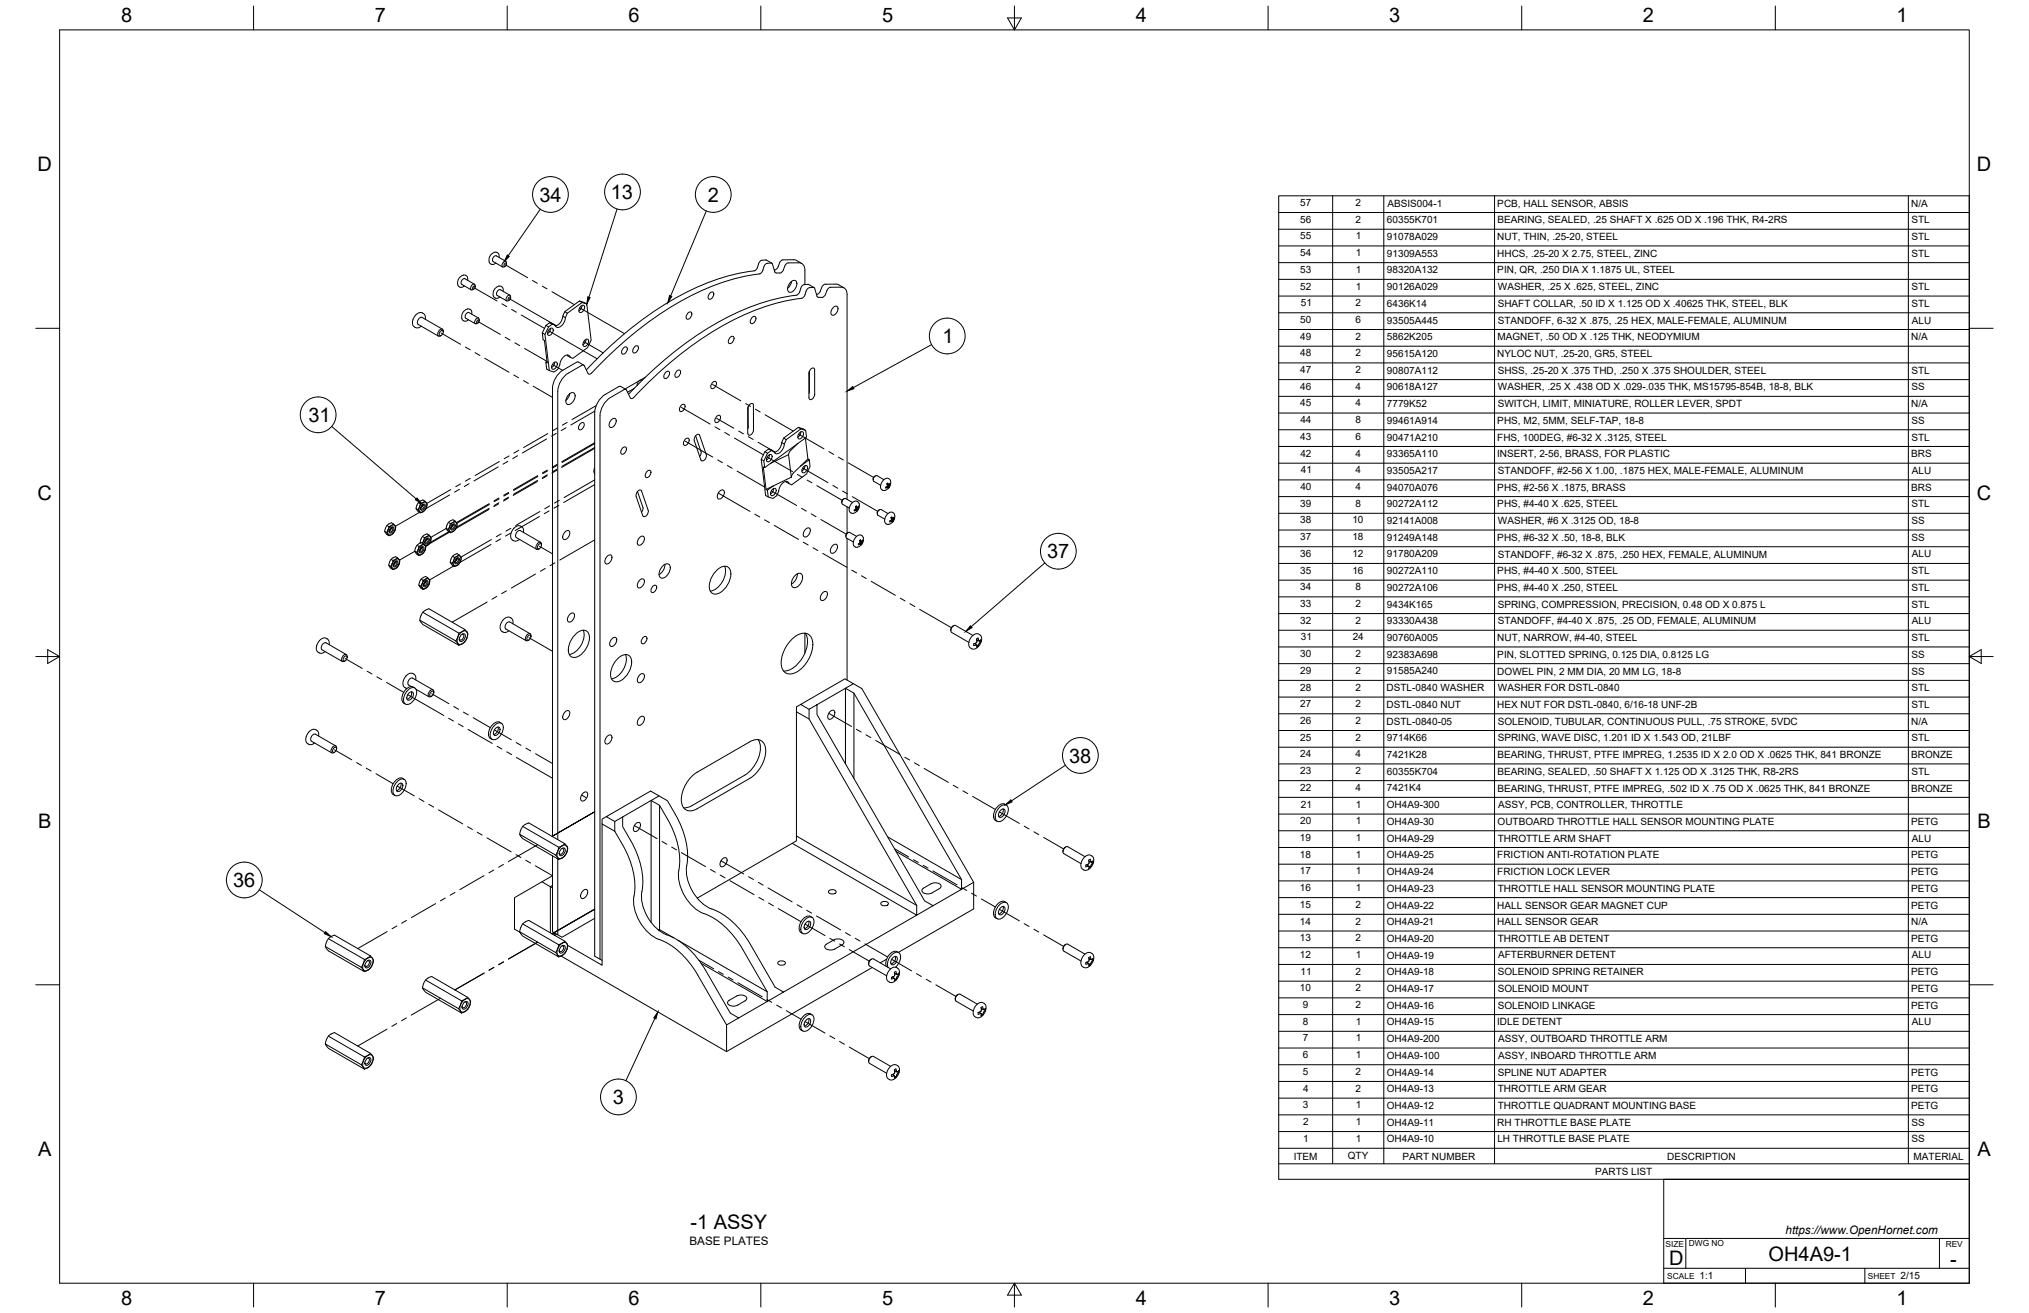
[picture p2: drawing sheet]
<svg xmlns="http://www.w3.org/2000/svg" width="864mm" height="559mm" viewBox="0 0 864 559" stroke-linecap="round" stroke-linejoin="round" font-family="sans-serif">
<defs><g id="words">
<g font-size="8.5">
<text x="51.6" y="9.4">8</text>
<text x="159.5" y="9.4">7</text>
<text x="267.5" y="9.4">6</text>
<text x="375.4" y="9.3">5</text>
<text x="483.4" y="9.4">4</text>
<text x="591.3" y="9.4">3</text>
<text x="699.3" y="9.4">2</text>
<text x="807.2" y="9.4">1</text>
<text x="16" y="72.9">D</text>
<text x="841.4" y="72.9">D</text>
<text x="229.6" y="85.8">34</text>
<text x="259.9" y="84.7">13</text>
<text x="301.3" y="85.8">2</text>
<text x="401.1" y="146.1">1</text>
<text x="131.3" y="179.6">31</text>
<text x="16" y="212.6">C</text>
<text x="841.4" y="212.6">C</text>
<text x="445.7" y="237.6">37</text>
<text x="455.1" y="324.5">38</text>
<text x="16.2" y="352.3">B</text>
<text x="841.7" y="352.3">B</text>
<text x="99.3" y="377.5">36</text>
<text x="260.9" y="469.9">3</text>
<text x="16.2" y="492">A</text>
<text x="841.7" y="492">A</text>
<text x="293.9" y="523">-1 ASSY</text>
<text x="710.4" y="538.4">D</text>
<text x="752.8" y="536.7">OH4A9-1</text>
<text x="830.1" y="538.8">-</text>
<text x="51.6" y="555.5">8</text>
<text x="159.5" y="555.5">7</text>
<text x="267.5" y="555.5">6</text>
<text x="375.4" y="555.4">5</text>
<text x="483.4" y="555.5">4</text>
<text x="591.3" y="555.5">3</text>
<text x="699.3" y="555.5">2</text>
<text x="807.2" y="555.5">1</text>
</g>
<g font-size="5">
<text x="760" y="525.2">https://www.OpenHornet.com</text>
<text x="293.5" y="529.7">BASE PLATES</text>
</g>
<g font-size="4.3">
<text x="553.4" y="87.7">57</text>
<text x="577" y="87.7">2</text>
<text x="590.5" y="87.9">ABSIS004-1</text>
<text x="637.3" y="87.9">PCB, HALL SENSOR, ABSIS</text>
<text x="813.5" y="87.9">N/A</text>
<text x="553.4" y="94.8">56</text>
<text x="577" y="94.8">2</text>
<text x="590.3" y="95">60355K701</text>
<text x="637.3" y="95.1">BEARING, SEALED, .25 SHAFT X .625 OD X .196 THK, R4-2RS</text>
<text x="813.6" y="95.1">STL</text>
<text x="553.4" y="101.9">55</text>
<text x="577.1" y="101.9">1</text>
<text x="590.3" y="102.1">91078A029</text>
<text x="637.3" y="102.2">NUT, THIN, .25-20, STEEL</text>
<text x="813.6" y="102.2">STL</text>
<text x="553.4" y="109">54</text>
<text x="577.1" y="109">1</text>
<text x="590.3" y="109.2">91309A553</text>
<text x="637.3" y="109.3">HHCS, .25-20 X 2.75, STEEL, ZINC</text>
<text x="813.6" y="109.3">STL</text>
<text x="553.4" y="116.1">53</text>
<text x="577.1" y="116.1">1</text>
<text x="590.3" y="116.4">98320A132</text>
<text x="637.3" y="116.4">PIN, QR, .250 DIA X 1.1875 UL, STEEL</text>
<text x="553.4" y="123.2">52</text>
<text x="577.1" y="123.2">1</text>
<text x="590.3" y="123.5">90126A029</text>
<text x="637.6" y="123.5">WASHER, .25 X .625, STEEL, ZINC</text>
<text x="813.6" y="123.5">STL</text>
<text x="553.7" y="130.3">51</text>
<text x="577" y="130.3">2</text>
<text x="590.3" y="130.6">6436K14</text>
<text x="637.5" y="130.6">SHAFT COLLAR, .50 ID X 1.125 OD X .40625 THK, STEEL, BLK</text>
<text x="813.6" y="130.6">STL</text>
<text x="553.4" y="137.4">50</text>
<text x="576.9" y="137.4">6</text>
<text x="590.3" y="137.7">93505A445</text>
<text x="637.5" y="137.7">STANDOFF, 6-32 X .875, .25 HEX, MALE-FEMALE, ALUMINUM</text>
<text x="813.8" y="137.7">ALU</text>
<text x="553.4" y="144.5">49</text>
<text x="577" y="144.5">2</text>
<text x="590.3" y="144.8">5862K205</text>
<text x="637.3" y="144.8">MAGNET, .50 OD X .125 THK, NEODYMIUM</text>
<text x="813.5" y="144.8">N/A</text>
<text x="553.4" y="151.7">48</text>
<text x="577" y="151.7">2</text>
<text x="590.3" y="151.9">95615A120</text>
<text x="637.3" y="152">NYLOC NUT, .25-20, GR5, STEEL</text>
<text x="553.4" y="158.8">47</text>
<text x="577" y="158.8">2</text>
<text x="590.3" y="159">90807A112</text>
<text x="637.5" y="159.1">SHSS, .25-20 X .375 THD, .250 X .375 SHOULDER, STEEL</text>
<text x="813.6" y="159.1">STL</text>
<text x="553.4" y="165.9">46</text>
<text x="577" y="165.9">4</text>
<text x="590.3" y="166.1">90618A127</text>
<text x="637.6" y="166.2">WASHER, .25 X .438 OD X .029-.035 THK, MS15795-854B, 18-8, BLK</text>
<text x="813.6" y="166.2">SS</text>
<text x="553.4" y="173">45</text>
<text x="577" y="173">4</text>
<text x="590.3" y="173.2">7779K52</text>
<text x="637.5" y="173.3">SWITCH, LIMIT, MINIATURE, ROLLER LEVER, SPDT</text>
<text x="813.5" y="173.3">N/A</text>
<text x="553.5" y="180.1">44</text>
<text x="576.9" y="180.1">8</text>
<text x="590.3" y="180.4">99461A914</text>
<text x="637.3" y="180.4">PHS, M2, 5MM, SELF-TAP, 18-8</text>
<text x="813.6" y="180.4">SS</text>
<text x="553.4" y="187.2">43</text>
<text x="576.9" y="187.2">6</text>
<text x="590.3" y="187.5">90471A210</text>
<text x="637.3" y="187.5">FHS, 100DEG, #6-32 X .3125, STEEL</text>
<text x="813.6" y="187.5">STL</text>
<text x="553.5" y="194.3">42</text>
<text x="577" y="194.3">4</text>
<text x="590.3" y="194.6">93365A110</text>
<text x="637.2" y="194.6">INSERT, 2-56, BRASS, FOR PLASTIC</text>
<text x="813.5" y="194.6">BRS</text>
<text x="553.7" y="201.4">41</text>
<text x="577" y="201.4">4</text>
<text x="590.3" y="201.7">93505A217</text>
<text x="637.5" y="201.7">STANDOFF, #2-56 X 1.00, .1875 HEX, MALE-FEMALE, ALUMINUM</text>
<text x="813.8" y="201.7">ALU</text>
<text x="553.5" y="208.6">40</text>
<text x="577" y="208.6">4</text>
<text x="590.3" y="208.8">94070A076</text>
<text x="637.3" y="208.9">PHS, #2-56 X .1875, BRASS</text>
<text x="813.5" y="208.9">BRS</text>
<text x="553.4" y="215.7">39</text>
<text x="576.9" y="215.7">8</text>
<text x="590.3" y="215.9">90272A112</text>
<text x="637.3" y="216">PHS, #4-40 X .625, STEEL</text>
<text x="813.6" y="216">STL</text>
<text x="553.4" y="222.8">38</text>
<text x="575.6" y="222.8">10</text>
<text x="590.3" y="223">92141A008</text>
<text x="637.6" y="223.1">WASHER, #6 X .3125 OD, 18-8</text>
<text x="813.6" y="223.1">SS</text>
<text x="553.4" y="229.9">37</text>
<text x="575.6" y="229.9">18</text>
<text x="590.3" y="230.1">91249A148</text>
<text x="637.3" y="230.2">PHS, #6-32 X .50, 18-8, BLK</text>
<text x="813.6" y="230.2">SS</text>
<text x="553.4" y="237">36</text>
<text x="575.6" y="237">12</text>
<text x="590.3" y="237.3">91780A209</text>
<text x="637.5" y="237.3">STANDOFF, #6-32 X .875, .250 HEX, FEMALE, ALUMINUM</text>
<text x="813.8" y="237.3">ALU</text>
<text x="553.4" y="244.1">35</text>
<text x="575.6" y="244.1">16</text>
<text x="590.3" y="244.4">90272A110</text>
<text x="637.3" y="244.4">PHS, #4-40 X .500, STEEL</text>
<text x="813.6" y="244.4">STL</text>
<text x="553.4" y="251.2">34</text>
<text x="576.9" y="251.2">8</text>
<text x="590.3" y="251.5">90272A106</text>
<text x="637.3" y="251.5">PHS, #4-40 X .250, STEEL</text>
<text x="813.6" y="251.5">STL</text>
<text x="553.4" y="258.3">33</text>
<text x="577" y="258.3">2</text>
<text x="590.3" y="258.6">9434K165</text>
<text x="637.5" y="258.6">SPRING, COMPRESSION, PRECISION, 0.48 OD X 0.875 L</text>
<text x="813.6" y="258.6">STL</text>
<text x="553.4" y="265.5">32</text>
<text x="577" y="265.5">2</text>
<text x="590.3" y="265.7">93330A438</text>
<text x="637.5" y="265.7">STANDOFF, #4-40 X .875, .25 OD, FEMALE, ALUMINUM</text>
<text x="813.8" y="265.7">ALU</text>
<text x="553.7" y="272.6">31</text>
<text x="575.8" y="272.6">24</text>
<text x="590.3" y="272.8">90760A005</text>
<text x="637.3" y="272.9">NUT, NARROW, #4-40, STEEL</text>
<text x="813.6" y="272.9">STL</text>
<text x="553.4" y="279.7">30</text>
<text x="577" y="279.7">2</text>
<text x="590.3" y="279.9">92383A698</text>
<text x="637.3" y="280">PIN, SLOTTED SPRING, 0.125 DIA, 0.8125 LG</text>
<text x="813.6" y="280">SS</text>
<text x="553.4" y="286.8">29</text>
<text x="577" y="286.8">2</text>
<text x="590.3" y="287">91585A240</text>
<text x="637.3" y="287.1">DOWEL PIN, 2 MM DIA, 20 MM LG, 18-8</text>
<text x="813.6" y="287.1">SS</text>
<text x="553.4" y="293.9">28</text>
<text x="577" y="293.9">2</text>
<text x="590.2" y="294.2">DSTL-0840 WASHER</text>
<text x="637.6" y="294.2">WASHER FOR DSTL-0840</text>
<text x="813.6" y="294.2">STL</text>
<text x="553.4" y="301">27</text>
<text x="577" y="301">2</text>
<text x="590.2" y="301.3">DSTL-0840 NUT</text>
<text x="637.3" y="301.3">HEX NUT FOR DSTL-0840, 6/16-18 UNF-2B</text>
<text x="813.6" y="301.3">STL</text>
<text x="553.4" y="308.1">26</text>
<text x="577" y="308.1">2</text>
<text x="590.2" y="308.4">DSTL-0840-05</text>
<text x="637.5" y="308.4">SOLENOID, TUBULAR, CONTINUOUS PULL, .75 STROKE, 5VDC</text>
<text x="813.5" y="308.4">N/A</text>
<text x="553.4" y="315.2">25</text>
<text x="577" y="315.2">2</text>
<text x="590.3" y="315.5">9714K66</text>
<text x="637.5" y="315.5">SPRING, WAVE DISC, 1.201 ID X 1.543 OD, 21LBF</text>
<text x="813.6" y="315.5">STL</text>
<text x="553.4" y="322.3">24</text>
<text x="577" y="322.3">4</text>
<text x="590.3" y="322.6">7421K28</text>
<text x="637.3" y="322.6">BEARING, THRUST, PTFE IMPREG, 1.2535 ID X 2.0 OD X .0625 THK, 841 BRONZE</text>
<text x="813.5" y="322.6">BRONZE</text>
<text x="553.4" y="329.5">23</text>
<text x="577" y="329.5">2</text>
<text x="590.3" y="329.7">60355K704</text>
<text x="637.3" y="329.8">BEARING, SEALED, .50 SHAFT X 1.125 OD X .3125 THK, R8-2RS</text>
<text x="813.6" y="329.8">STL</text>
<text x="553.4" y="336.6">22</text>
<text x="577" y="336.5">4</text>
<text x="590.3" y="336.8">7421K4</text>
<text x="637.3" y="336.9">BEARING, THRUST, PTFE IMPREG, .502 ID X .75 OD X .0625 THK, 841 BRONZE</text>
<text x="813.5" y="336.9">BRONZE</text>
<text x="553.7" y="343.7">21</text>
<text x="577.1" y="343.7">1</text>
<text x="590.3" y="344">OH4A9-300</text>
<text x="637.6" y="344">ASSY, PCB, CONTROLLER, THROTTLE</text>
<text x="553.4" y="350.8">20</text>
<text x="577.1" y="350.8">1</text>
<text x="590.3" y="351.1">OH4A9-30</text>
<text x="637.4" y="351.1">OUTBOARD THROTTLE HALL SENSOR MOUNTING PLATE</text>
<text x="813.4" y="351.1">PETG</text>
<text x="553.2" y="357.9">19</text>
<text x="577.1" y="357.9">1</text>
<text x="590.3" y="358.2">OH4A9-29</text>
<text x="637.5" y="358.2">THROTTLE ARM SHAFT</text>
<text x="813.8" y="358.1">ALU</text>
<text x="553.2" y="365">18</text>
<text x="577.1" y="365">1</text>
<text x="590.3" y="365.3">OH4A9-25</text>
<text x="637.3" y="365.3">FRICTION ANTI-ROTATION PLATE</text>
<text x="813.4" y="365.3">PETG</text>
<text x="553.3" y="372.1">17</text>
<text x="577.1" y="372.1">1</text>
<text x="590.3" y="372.4">OH4A9-24</text>
<text x="637.3" y="372.4">FRICTION LOCK LEVER</text>
<text x="813.4" y="372.4">PETG</text>
<text x="553.3" y="379.2">16</text>
<text x="577.1" y="379.2">1</text>
<text x="590.3" y="379.5">OH4A9-23</text>
<text x="637.5" y="379.5">THROTTLE HALL SENSOR MOUNTING PLATE</text>
<text x="813.4" y="379.5">PETG</text>
<text x="553.2" y="386.4">15</text>
<text x="577" y="386.4">2</text>
<text x="590.3" y="386.7">OH4A9-22</text>
<text x="637.3" y="386.7">HALL SENSOR GEAR MAGNET CUP</text>
<text x="813.4" y="386.7">PETG</text>
<text x="553.3" y="393.5">14</text>
<text x="577" y="393.5">2</text>
<text x="590.3" y="393.8">OH4A9-21</text>
<text x="637.3" y="393.8">HALL SENSOR GEAR</text>
<text x="813.5" y="393.8">N/A</text>
<text x="553.3" y="400.6">13</text>
<text x="577" y="400.6">2</text>
<text x="590.3" y="400.9">OH4A9-20</text>
<text x="637.5" y="400.9">THROTTLE AB DETENT</text>
<text x="813.4" y="400.9">PETG</text>
<text x="553.3" y="407.7">12</text>
<text x="577.1" y="407.7">1</text>
<text x="590.3" y="408">OH4A9-19</text>
<text x="637.6" y="407.9">AFTERBURNER DETENT</text>
<text x="813.8" y="407.9">ALU</text>
<text x="553.5" y="414.8">11</text>
<text x="577" y="414.8">2</text>
<text x="590.3" y="415.1">OH4A9-18</text>
<text x="637.5" y="415.1">SOLENOID SPRING RETAINER</text>
<text x="813.4" y="415.1">PETG</text>
<text x="553.3" y="421.9">10</text>
<text x="577" y="421.9">2</text>
<text x="590.3" y="422.2">OH4A9-17</text>
<text x="637.5" y="422.2">SOLENOID MOUNT</text>
<text x="813.4" y="422.2">PETG</text>
<text x="554.6" y="429">9</text>
<text x="577" y="429">2</text>
<text x="590.3" y="429.3">OH4A9-16</text>
<text x="637.5" y="429.3">SOLENOID LINKAGE</text>
<text x="813.4" y="429.3">PETG</text>
<text x="554.6" y="436.1">8</text>
<text x="577.1" y="436.1">1</text>
<text x="590.3" y="436.4">OH4A9-15</text>
<text x="637.2" y="436.4">IDLE DETENT</text>
<text x="813.8" y="436.4">ALU</text>
<text x="554.6" y="443.2">7</text>
<text x="577.1" y="443.3">1</text>
<text x="590.3" y="443.5">OH4A9-200</text>
<text x="637.6" y="443.5">ASSY, OUTBOARD THROTTLE ARM</text>
<text x="554.6" y="450.4">6</text>
<text x="577.1" y="450.4">1</text>
<text x="590.3" y="450.7">OH4A9-100</text>
<text x="637.6" y="450.7">ASSY, INBOARD THROTTLE ARM</text>
<text x="554.6" y="457.5">5</text>
<text x="577" y="457.5">2</text>
<text x="590.3" y="457.8">OH4A9-14</text>
<text x="637.5" y="457.8">SPLINE NUT ADAPTER</text>
<text x="813.4" y="457.8">PETG</text>
<text x="554.6" y="464.6">4</text>
<text x="577" y="464.6">2</text>
<text x="590.3" y="464.9">OH4A9-13</text>
<text x="637.5" y="464.9">THROTTLE ARM GEAR</text>
<text x="813.4" y="464.9">PETG</text>
<text x="554.6" y="471.7">3</text>
<text x="577.1" y="471.7">1</text>
<text x="590.3" y="472">OH4A9-12</text>
<text x="637.5" y="472">THROTTLE QUADRANT MOUNTING BASE</text>
<text x="813.4" y="472">PETG</text>
<text x="554.6" y="478.8">2</text>
<text x="577.1" y="478.8">1</text>
<text x="590.3" y="479.1">OH4A9-11</text>
<text x="637.3" y="479.1">RH THROTTLE BASE PLATE</text>
<text x="813.6" y="479.1">SS</text>
<text x="554.7" y="485.9">1</text>
<text x="577.1" y="485.9">1</text>
<text x="590.3" y="486.2">OH4A9-10</text>
<text x="637.3" y="486.2">LH THROTTLE BASE PLATE</text>
<text x="813.6" y="486.2">SS</text>
<text x="550.6" y="493.5">ITEM</text>
<text x="573.7" y="493.4">QTY</text>
<text x="596.9" y="493.5">PART NUMBER</text>
<text x="709.6" y="493.5">DESCRIPTION</text>
<text x="814.5" y="493.5">MATERIAL</text>
<text x="678.9" y="500.1">PARTS LIST</text>
<text x="723.4" y="544.5">1:1</text>
<text x="809" y="544.5">2/15</text>
</g>
<g font-size="3.5">
<text x="708.9" y="530.9">SIZE</text>
<text x="718.9" y="530.5">DWG NO</text>
<text x="828.2" y="530.9">REV</text>
<text x="709.6" y="544.2">SCALE</text>
<text x="795" y="544.2">SHEET</text>
</g>
</g></defs>
<!-- layer: Visible -->
<g fill="none" stroke="#000" stroke-width=".43">
<path d="M199 119.3l-.1-1.5-1-.7a3.2 3.2 0 0 0-3 4.4l1.2 .8 1.5-.6M212.4 109.6l-.2-1.6-1-.7a3.2 3.2 0 0 0-2.9 4.4l1.2 .9 1.5-.6M214.8 112.2l.5-.3a.75 .75 0 0 1 .1 1 .75 .75 0 0 1-.9 .3zM215.3 111.2l-4.1-2.3a1.61 1.61 0 0 0-1.3 2.4l4 2.3M215.6 112.4l-.1-.9a1.41 1.41 0 0 0-1.5 .3 1.41 1.41 0 0 0-.3 1.6l.5 .3 .8-.4M321 115.3a102.4 102.4 0 0 0-47.9 21 175.3 175.3 0 0 0-23.5 21.1M326.3 110.7l2.2 1.3M326.3 110.7l-2.6 .3-.7 1-.7 2.2-1.3 1.1M329.5 114.9h.2M329.8 115.7l-1.1-3.6h-2.1l-1.1 .7-1 2.7-.9 1a99.8 99.8 0 0 0-45.2 18.9 196.3 196.3 0 0 0-27.3 23.8l-.8-.2-2-3.7-6.4 3.5M329.8 115.7l.6 .5a2.37 2.37 0 0 0 3-1.4l.8-2 1-.8 4.9-.2 1.1 .3 .9 .8 .4 1.3 .1 6.9M336.9 119.8l-.5 1.6-1.2 1.3"/>
<path d="M341.2 112.1l-3-1.5h-5.3l-.9 .9-1.3 2.8-1 .6M176.9 134.1a4.4 4.4 0 0 0-1.3 3.9l.6 1 1.1 .6 1.1-.2 .9-.6M176.9 134.1l1.4-1h1.4l1.1 1 .2 1.8M177.9 138l8.7 5M179.7 135.1l8.6 5M179.7 135.1a1.97 1.97 0 0 0-1.7 2.9M200.8 133.7l-.1-1.4-1.1-.8a3.2 3.2 0 0 0-2.9 4.4l1.1 .8 1.6-.6M201.5 121.9l.4-.2a.75 .75 0 0 1 .2 .9 .75 .75 0 0 1-.9 .3zM201.7 123l-.4 .3M202 121l-4.1-2.4a1.61 1.61 0 0 0-1.4 2.4l4.1 2.4M202.2 121.6v.5M202.2 121.6v-.4a1.41 1.41 0 0 0-1.6 .3 1.41 1.41 0 0 0-.2 1.6l.9 .2"/>
<path d="M203.2 136.3l.4-.2a.75 .75 0 0 1 .2 .9 .75 .75 0 0 1-.9 .4zM203.7 135.4l-4.1-2.4a1.61 1.61 0 0 0-1.4 2.4l4.1 2.4M204 136.5l-.1-.9a1.41 1.41 0 0 0-1.6 .4 1.41 1.41 0 0 0-.2 1.5l.5 .3 .8-.3M211.6 125.7l4.1 2.4M212.3 121.8h.9l.7 .5 .2 1.7M212.3 121.8a3 3 0 0 0-2 4.8l1.2 .4 1.2-.6M216.6 126.6l.4-.2a.75 .75 0 0 1 .2 .9 .75 .75 0 0 1-.9 .3zM217 125.7l-4-2.4a1.61 1.61 0 0 0-1.4 2.4M217.3 126.8v-.9a1.41 1.41 0 0 0-1.6 .3 1.41 1.41 0 0 0-.2 1.6l.5 .3 .8-.4M232.4 138.5l1.1 .6M234 137.3l-1.6 1.2-1.6 3.2 .4 2.9 .5 .3 1.2 9.6-.6-.3M234.3 139.7a2.62 2.62 0 0 1-1.3 2.3"/>
<path d="M235.1 137.9l-1.1-.6 2.2 1.1M236.2 138.4l-1.1-.5-1.6 1.2-1.6 3.2 1.9 15.4 2 .6a5.3 5.3 0 0 0 2.7-4.2 3.5 3.5 0 0 1 3.7-2.9l.5 .8M239.5 134.5a4.6 4.6 0 0 1-3.1 4.2M240.4 132.7l1.1 .6-.9 1.9-1.1-.6zM240.7 135.2a4.2 4.2 0 0 1-3.5 4.2l-1-1M241.5 133.3l6.2-4.5 2 .6 1.9 15.4-1.5 3.2-6.3 4.5-1.1-.5M246.6 128.1l1.1 .7M247.2 130.3l.4-.3a.75 .75 0 0 1 .9 0 .75 .75 0 0 1 .3 .8 1.89 1.89 0 0 1-2.2 2.1l-.2-1.2zM247.7 130a2.62 2.62 0 0 1-1.3 2.3M249.7 129.4l-3.1-1.3-6.2 4.6M292.9 133.2l.3-.3a.75 .75 0 0 1 .9-.1 .75 .75 0 0 1 .4 .8 1.89 1.89 0 0 1-2.2 2.1l-.2-1.2zM302.2 124.7l.4-.3a.75 .75 0 0 1 .8-.1 .75 .75 0 0 1 .4 .8 1.89 1.89 0 0 1-2.2 2.1l-.2-1.2z"/>
<path d="M320.1 135.1l.4-.3a.75 .75 0 0 1 .9-.1 .75 .75 0 0 1 .4 .8 1.89 1.89 0 0 1-2.2 2.1l-.2-1.2zM336.3 120.3l.4-.4a1.38 1.38 0 0 1 1.9-.5 1.38 1.38 0 0 1 .5 1.9 3.3 3.3 0 0 1-3.3 3 2.98 2.98 0 0 1 .5-4zM346.1 122.3l-1.7 .2-.7 .4-1.2 3-1 1a99.8 99.8 0 0 0-45.2 18.9 194.4 194.4 0 0 0-27.2 23.8l-.8-.3-1.8-3.5h-.9M346.1 122.3l.5 .2 1.2 3.6 .5 .4a2.45 2.45 0 0 0 3.1-1.3M346.5 122.4l-2.4-1.4-2 .2-1 .9-.9 2.5-.9 .9a99.8 99.8 0 0 0-45.2 18.9 171.3 171.3 0 0 0-26.6 23.4M354.8 130.8a1.18 1.18 0 0 1 1.7-.2 1.18 1.18 0 0 1 0 1.8l-.6 .9a1.25 1.25 0 0 1-1.8 .8 1.25 1.25 0 0 1-.2-2zM358 122.2l-4.9 .1-.9 .9-.8 2M358 122.2l1.2 .3 .8 .8 .6 2.1-.1 87.1M359.2 122.5l-3.1-1.6-5.2 .1-1 .9-1.2 2.8-1.2 .5M187.5 140.9l.6-.3a1.16 1.16 0 0 1 .3 1.5 1.16 1.16 0 0 1-1.4 .5v-.7zM188.7 141.2l-.2-1a1.81 1.81 0 0 0-1.9 .9 1.81 1.81 0 0 0 .2 2l1-.3M230.8 141.7l1.1 .6"/>
<path d="M232.8 153.8l-.5 .4 .4 2.9 1.1 .6M233.8 140.1l.4-.3a.75 .75 0 0 1 .9-.1 .75 .75 0 0 1 .4 .8 1.89 1.89 0 0 1-2.2 2.1l-.2-1.2zM235.6 154.5l.4-.3a.75 .75 0 0 1 .8-.1 .75 .75 0 0 1 .4 .8 1.89 1.89 0 0 1-2.2 2.1l-.2-1.2zM236.1 154.1a2.62 2.62 0 0 1-1.3 2.3M241.5 151.1l1.2 .9M241.9 158.8a9.9 9.9 0 0 0-4.5 7.8M248.4 155.4l-2.7-1.4-6.1 3.5a9.9 9.9 0 0 0-4.4 7.8v190.8M248.9 144.8l.4-.3a.75 .75 0 0 1 .9-.1 .75 .75 0 0 1 .4 .8 1.89 1.89 0 0 1-2.3 2.1l-.1-1.2zM249.4 144.4a2.62 2.62 0 0 1-1.3 2.3M265.4 148.1l.4-.3a.75 .75 0 0 1 .8-.1 .75 .75 0 0 1 .4 .8 1.89 1.89 0 0 1-2.2 2.1l-.2-1.2zM270.1 147.6l.4-.3a.75 .75 0 0 1 .9-.1 .75 .75 0 0 1 .3 .8 1.89 1.89 0 0 1-2.2 2.1l-.1-1.2zM283.4 158.4l.3-.3a.75 .75 0 0 1 .9 0 .75 .75 0 0 1 .4 .7 1.89 1.89 0 0 1-2.2 2.1l-.2-1.1z"/>
<path d="M288.1 157.9l.4-.3a.75 .75 0 0 1 .8-.1 .75 .75 0 0 1 .4 .8 1.89 1.89 0 0 1-2.2 2.1l-.2-1.1zM310.8 143.6l.4-.3a.75 .75 0 0 1 .9-.1 .75 .75 0 0 1 .3 .8 1.89 1.89 0 0 1-2.2 2.1l-.2-1.2zM344.3 158.9v10.3M344.3 158.9a1.89 1.89 0 0 1 2.2-2.1l.2 .7 .1 10.3a1.88 1.88 0 0 1-2.2 2.1l-.3-.7M344.5 158l-.2 9.4M237.4 166.6v190.8M241.9 168.1l.5-.4a1.38 1.38 0 0 1 1.8-.5 1.38 1.38 0 0 1 .5 1.8 3.3 3.3 0 0 1-3.3 3 2.98 2.98 0 0 1 .5-3.9zM242.5 167.5l-.5 1.6-1.2 1.3M260.4 178.5a1.18 1.18 0 0 1 1.7-.1 1.18 1.18 0 0 1 0 1.7l-.6 1a1.25 1.25 0 0 1-1.8 .7 1.25 1.25 0 0 1-.2-1.9zM264.2 164.5l2.2 1.3M264.2 164.4l-.8 .1-5.8 3.4a9.9 9.9 0 0 0-4.5 7.7v231.3l2.3 1.3M265.6 165.8l-5.7 3.4a9.9 9.9 0 0 0-4.5 7.7v231.3l.9 .5"/>
<path d="M273.4 161.8a1.92 1.92 0 0 0-2.2 2.2M290 172.5l.4-.3a.75 .75 0 0 1 .8-.1 .75 .75 0 0 1 .4 .8 1.89 1.89 0 0 1-2.2 2.1l-.2-1.2zM303.3 162.7l.4-.3a.75 .75 0 0 1 .9 0 .75 .75 0 0 1 .4 .8 1.89 1.89 0 0 1-2.3 2.1l-.1-1.2zM305.1 177.2l.4-.3a.75 .75 0 0 1 .8-.1 .75 .75 0 0 1 .4 .8 1.89 1.89 0 0 1-2.2 2.1l-.2-1.2zM318.4 173.1l-.1 9.4M319.1 172.2l.4-.3a.76 .76 0 0 1 .8-.1 .76 .76 0 0 1 .4 .8v10.3a1.89 1.89 0 0 1-2.2 2.2l-.2-.7v-10.4zM247.1 180.3l.3-.3a.75 .75 0 0 1 .9-.1 .75 .75 0 0 1 .4 .8 1.89 1.89 0 0 1-2.2 2.1l-.2-1.2zM253.1 199.2l-.3 1.6M265 190.6l.4-.3a.75 .75 0 0 1 .9 0 .75 .75 0 0 1 .3 .8 1.89 1.89 0 0 1-2.2 2.1l-.1-1.2zM291.7 186.9l.4-.3a.75 .75 0 0 1 .9-.1 .75 .75 0 0 1 .3 .8 1.89 1.89 0 0 1-2.2 2.1l-.2-1.2zM296.1 185.5l2.3 6.7v.8l-.6 1.2M298.3 195.7a1.05 1.05 0 0 0 1.1 .5 1.05 1.05 0 0 0 .8-.9l.4-.9v-.9l-2.8-8.2a1.05 1.05 0 0 0-1.1-.5 1.05 1.05 0 0 0-.8 .9l-.4 1.8 2.8 8.2"/>
<path d="M324 195.5l1.1 .6M325.5 199l-.6-.3 1.2 9.6M325.5 192.3l1.2 .6M327 193.9l.4-.3a.75 .75 0 0 1 .9-.1 .75 .75 0 0 1 .3 .8 1.89 1.89 0 0 1-2.2 2.1l-.1-1.2zM327.2 191.1l2.2 1.1M327.5 193.5a2.62 2.62 0 0 1-1.3 2.3M329.4 192.2l-2.2-1.1-1.7 1.2-1.5 3.2 1.9 15.4 1.1 .6M332.7 188.3a4.6 4.6 0 0 1-3.2 4.2M333.5 186.4l1.2 .7-.9 1.9-1.1-.6M333.8 189a4.2 4.2 0 0 1-3.5 4.1l-.9-.9M335.6 193.5l-7.6 3.7M335.6 193.5l1.2 9.6"/>
<path d="M339.6 188.7l-3.3 3.3-.7 1.5M339.8 181.9l1.1 .6-6.2 4.6M340.4 184.1l.4-.3a.75 .75 0 0 1 .8 0 .75 .75 0 0 1 .4 .8 1.89 1.89 0 0 1-2.2 2.1l-.2-1.2zM340.8 198.3l3.6-2.6 .4 2.8-1.6 3.3-6.2 4.5-2.3-1.1-.1-.3M340.8 198.3l-3.3 3.3-.7 1.5M340.9 183.8a2.62 2.62 0 0 1-1.3 2.3M340.9 182.5l2 .7 .4 2.9-17.8 12.9-.4-2.9 1.6-3.2 1.6-1.2M342.1 198.6l.4-.3a.75 .75 0 0 1 .9-.1 .75 .75 0 0 1 .3 .8 1.89 1.89 0 0 1-2.2 2.1l-.2-1.2zM342.6 198.2a2.62 2.62 0 0 1-1.3 2.3M342.8 186.4l1.1 8.9 .5 .4M342.9 183.2l-3.1-1.3-6.3 4.5-.8 2M343.9 195.3l-3.1 3"/>
<path d="M177.1 216.4l.8 .5M178.1 213.9l.8 .5M178.5 217.7l.3 .3a.49 .49 0 0 0 .4 .3 .49 .49 0 0 0 .5-.3l.3-.2M178.5 215.7l-.2 .6a.91 .91 0 0 0 .2 1.4M178.6 217.7l.6 .3 .8-.2M178.6 215.7l-.3 1.3 .3 .7M178.9 214.4l-.4 1.3M179.7 214.9l.6-.4a1.22 1.22 0 0 1 .8 1.2 1.22 1.22 0 0 1-.8 1.1l-.6 .4a1.22 1.22 0 0 1-.8-1.2 1.22 1.22 0 0 1 .8-1.1zM179.9 214.7h.3a1.13 1.13 0 0 1 .1 1.3 1.13 1.13 0 0 1-1.2 .6l-.1-.3M179.9 214.7l-.2 1-.7 .6M179.9 214.7l-.9 1.6M180 213.9l-1.1 .5"/>
<path d="M180 213.9l.9-.2 .6 .3M180 213.9l-1.4 1.8M180.8 213.3l-.8-.5-1 .4-.9 .7-.7 1.2-.3 1.4 1 1.3 .8 .5M180.8 213.3l-.8 .6M180.8 213.3l.7 .7M181.5 214l.3 .7-.3 1.3M181.5 216l-.7 1.2-.8 .6M181.5 216l-1.5 1.8M181.5 214l.2 .7-.2 1.3M252.8 200.9l.3 .9M270.8 211.2a2.02 2.02 0 0 1 2.1-2.5l3 8.5a2.01 2.01 0 0 1-2.1 2.5l-3.1-8.5M271.3 209.2l2.4 6.7v.8l-.6 1.2"/>
<path d="M275.4 200.6l.4-.3a.75 .75 0 0 1 .9-.1 .75 .75 0 0 1 .4 .8 1.89 1.89 0 0 1-2.3 2.1l-.1-1.2zM306.4 209a1.18 1.18 0 0 1 1.8-.2 1.18 1.18 0 0 1-.1 1.8l-.5 .9a1.25 1.25 0 0 1-1.9 .8 1.25 1.25 0 0 1-.2-2zM326.1 208.3l.5 .3M328.8 208.3l.3-.3a.75 .75 0 0 1 .9-.1 .75 .75 0 0 1 .4 .8 1.89 1.89 0 0 1-2.2 2.1l-.2-1.2zM329.3 207.9a2.62 2.62 0 0 1-1.4 2.3M335.9 205.8a1.56 1.56 0 0 0-1.5-1 1.56 1.56 0 0 0-1.4 1l-1.3 2.1a5.2 5.2 0 0 1-2.7 4.2l-2-.6-.4-2.9 2.5-1.8M336.8 203.1l-10.7 5.2M358.6 214.6l2.9 1.7M359.3 212.3l-.8 .6-.2 1.1M360.5 215.7v11.2M362.9 213.9l-2.9-1.7a1.61 1.61 0 0 0-1.4 2.4M363.9 216.9l.3 .3"/>
<path d="M364.1 216.8l.4 .3M364.1 216.8l-.6 .3 .1 .3M364.2 216.7l.8 .5M364.3 217.2l-.6 .2M364.3 216.7l-.1 .1M364.3 216l.2-.2 .8 .5M364.4 216.5l-.3 .3M364.4 216.2l.7 .4M364.4 216.2v.3l.6 .4M364.5 215.3l-.4 .3 .3 .6M364.5 215.3l.3 .5M364.5 217.1l.1 .4 .4-.3"/>
<path d="M364.5 217.1l-.2 .1M364.8 215.8l-.6-.2 .7 .4M364.8 215.8l.2 .2M365.1 216.6l-.1 .6M365.3 216.2l-.2 .4M365.3 215.7l.2 .1-.1-.4-.5 .6M365.6 215.8l-.3 .5M365.7 214.3a3 3 0 0 1-3.1 4.2l-.8-.5-.4-.9 .1-1 .8-1.6 .9-.9 1-.4 .9 .4 .6 .7M372.2 202.8l-.5 .6-.1 .8M372.6 202.5l-.4 .3M374.4 217l-.9 .6-.1 1M376.2 204.2l-2.9-1.7a1.61 1.61 0 0 0-1.4 2.4l2.9 1.6"/>
<path d="M376.7 208.7a3 3 0 0 0 2.1-4.6l-.8-.5h-1l-1.1 .8-.8 1.3-.3 1.2 .2 1.2 .9 .6h.7M377.5 205.9l.2 .6M377.5 207.1l.4 .3M377.5 205.9l.4-.3 .2 .5M377.5 205.9l.8 .4M377.5 207l-.6 .4 .1 .3 .6-.3-.4-.2M377.5 205.8l.6 .3M377.6 206.9l.7 .6M377.6 207l-.1 .1M377.7 218.8l1.5-.9 1.3 .6a3.2 3.2 0 0 1-2.4 4.7l-1.1-.4-.5-1.1 .3-1.5zM377.7 206.8l.7 .3M377.7 206.8l-.2 .2"/>
<path d="M377.7 206.4l.8 .4M377.7 206.5v.3M377.8 206l-.2 .3M377.8 206.1l.8 .4M377.9 207.3l.1 .5 .4-.3M377.9 207.4h-.3M378 218.6l-2.9-1.7a1.61 1.61 0 0 0-1.4 2.4l2.9 1.7M378.1 206.1l.2 .2M378.3 206.2l.5-.5-.2 .8M378.5 206.8l-.1 .7M378.6 206.5l-.1 .3M378.6 206l.3 .1"/>
<path d="M163.7 226.1l.8 .5M164.7 223.6l.8 .5M165.5 224.1l-.6 1.9a.93 .93 0 0 0 .3 1.4l.2 .3a.38 .38 0 0 0 .3 .4 .38 .38 0 0 0 .4-.3l.5-.3M166.3 224.6l.7-.4a1.22 1.22 0 0 1 .8 1.2 1.22 1.22 0 0 1-.8 1.1l-.7 .4a1.22 1.22 0 0 1-.7-1.2 1.22 1.22 0 0 1 .7-1.1zM166.4 238.1l.9 .4M166.6 224.4a.96 .96 0 0 1 .7 1 .96 .96 0 0 1-.8 .9l-.6 .1-.3-.4 .7-.6zM166.6 224.5l-1 1.5M166.6 223.6l-1.1 .5M166.7 223.6l.8-.2 .6 .3M166.7 223.6a2.93 2.93 0 0 0-1.2 4l1.1-.1M166.9 239.9l-.2 .6a.79 .79 0 0 0 .2 1.3l.2 .3a.49 .49 0 0 0 .5 .4 .49 .49 0 0 0 .5-.4l.3-.2M166.9 239.9a1.28 1.28 0 0 0-.1 1.6 1.28 1.28 0 0 0 1.6 .4"/>
<path d="M167.3 238.5l-.4 1.4M167.5 223l-.9-.5-.9 .4-1 .7-.6 1.1-.3 1.6 .9 1.2 .8 .5M167.5 223l-.9 .6M167.5 223l.6 .8M168.1 239.1l.6-.4a1.22 1.22 0 0 1 .8 1.1 1.22 1.22 0 0 1-.8 1.1l-.6 .4a1.22 1.22 0 0 1-.8-1.1 1.22 1.22 0 0 1 .8-1.1zM168.1 223.8l.3 .6-.3 1.3M168.1 225.7l-.6 1.2-.9 .6M168.1 225.7l-1.5 1.8M168.1 223.7l.2 .7-.2 1.3M168.3 238.9l.3-.1a1.13 1.13 0 0 1 .1 1.4 1.13 1.13 0 0 1-1.2 .5l-.1-.3M168.3 238.9l-.2 .9-.7 .7zM169.2 237.4l-.8-.5-1.1 .5-.9 .7-.6 1.1-.3 1.5 .9 1.2 .9 .5"/>
<path d="M169.2 237.4l-1.9 1.1M169.2 237.4l.6 .8M169.8 238.2l.4 .6-.4 1.3M169.8 238.2l.3 .6-.3 1.3M169.8 238.2a2.02 2.02 0 0 0-2.9 1.7M176.5 234.6l.9 .4M177.4 235l.6 .8M177.5 232.1l.8 .4M178 233.9l-.6 1.1M178 235.8l.3 .6M178 233.9l-.2 1.3 .2 .6M178.3 232.5l-.3 1.4"/>
<path d="M178.8 230.8l.4 .2M179.1 233l.7-.3a1.22 1.22 0 0 1 .8 1.1 1.22 1.22 0 0 1-.8 1.1l-.7 .4a1.22 1.22 0 0 1-.7-1.1 1.22 1.22 0 0 1 .7-1.2zM179.3 232.9l-.8 1.8a1.13 1.13 0 0 0 1.3-.5 1.13 1.13 0 0 0-.2-1.4l-.3 .1M179.4 232.9l-.9 1.6M179.8 228.3l.8 .5M180.3 231.4l-.8-.5-1.1 .5-1 .7-.6 1.2-.2 1.5 .8 1.1 .9 .5M180.3 230.1l-.5 1M180.3 230.1l-.2 1.2M180.9 232.2l-.2-.3a.8 .8 0 0 0-1.4 .2l-1 .4M180.9 232.2l.3 .6-.3 1.3M180.9 234.1l-.8 1.4-1.8 .9M180.9 234.1a2.48 2.48 0 0 1-2.6 2l-.3-.3"/>
<path d="M180.9 232.2a2.02 2.02 0 0 0-2.9 1.7M180.9 232.2l.2 .6-.2 1.3M181.4 229.3l.7-.4a1.22 1.22 0 0 1 .8 1.2 1.22 1.22 0 0 1-.8 1.1l-.7 .4a1.22 1.22 0 0 1-.8-1.2 1.22 1.22 0 0 1 .8-1.1zM181.6 229.1l-.2 1-.7 .6M181.6 229.2l.3-.1a1.13 1.13 0 0 1 .2 1.4 1.13 1.13 0 0 1-1.3 .5zM181.7 228.3l-.4 .3a.93 .93 0 0 0-.9 1.2l-.1 .3M181.7 232.2l-.6 .3M181.7 228.3l.4-.2a.61 .61 0 0 1 .7-.2 .61 .61 0 0 1 .4 .6M181.7 232.2l-.6 .2M181.8 228.3l-1.5 1.8M181.8 228.3l.8-.2 .6 .3M182.6 227.7l-.9-.5-1.6 .8-.9 1.5-.2 1.6"/>
<path d="M183.2 230.4l-.6 1.1-.9 .7M183.2 228.5l.3 .6-.3 1.3M183.2 230.4l-1.5 1.8M183.2 228.4l.2 .7-.2 1.3M189.9 224.9l.8 .4M190.7 225.3l.6 .8M190.9 222.3l.8 .5M191.3 226.1l.4 .6M191.4 226.1l.6 .3 .8-.2M191.6 239.3l.8 .4M191.7 222.8l-1 2.5M192.4 239.7l.7 .8"/>
<path d="M192.5 223.3l.7-.4a1.22 1.22 0 0 1 .7 1.2 1.22 1.22 0 0 1-.8 1.1l-.6 .4a1.22 1.22 0 0 1-.8-1.1 1.22 1.22 0 0 1 .8-1.2zM192.6 236.7l.8 .5M192.7 223.2a.96 .96 0 0 1 .8 .9 .96 .96 0 0 1-.9 .9l-.5 .2-.3-.5 .7-.6zM192.7 223.2l-.9 1.5M192.8 222.3l-1.1 .5M192.8 222.3l.4-.2a.61 .61 0 0 1 .7-.2 .61 .61 0 0 1 .4 .6M192.8 226.2l-1.1 .5M192.8 222.3a3.2 3.2 0 0 0-1.4 3.8M192.8 222.3l.9-.2 .6 .4M193.1 238.6l-.7 1.1M193.1 238.6l-.2 1.3 .2 .6M193.4 237.2l-.3 1.4"/>
<path d="M193.6 221.7l-.8-.5-1 .4-.9 .7-.7 1.3-.2 1.5 .9 1.1 .8 .5M194.2 237.7l.7-.3a1.22 1.22 0 0 1 .8 1.1 1.22 1.22 0 0 1-.8 1.1l-.7 .4a1.22 1.22 0 0 1-.8-1.1 1.22 1.22 0 0 1 .8-1.2zM194.3 222.5l.3 .5-.3 1.4M194.3 224.4l-.7 1.2-.8 .6M194.3 224.4l-1.5 1.8M194.3 222.5l.2 .6-.2 1.3M194.4 237.6l.3-.1a1.13 1.13 0 0 1 .2 1.4 1.13 1.13 0 0 1-1.3 .5l-.1-.3M194.5 237.6l-.3 .9-.7 .7zM194.5 236.7l-1.1 .5M194.5 236.7l.4-.2a.61 .61 0 0 1 .7-.2 .61 .61 0 0 1 .4 .6M194.6 236.7l-1.5 1.9M194.6 236.7l.8-.2 .6 .4"/>
<path d="M195.4 236.1l-.9-.5-.9 .4-1 .7-.6 1.1-.3 1.6 .8 1.1 .9 .6M196 236.9l.3 .6-.3 1.3M196 238.8l-.9 1.5-1.7 .8M196 238.8a2.48 2.48 0 0 1-2.6 1.9l-.3-.2M196 236.9l.2 .6-.2 1.3M217.6 226.9l-.2 1.6 .6 1.3 1.5 .5 1.6-.7M222.8 226.6v-1.2l-.4-.9-1-.7-.8-.1-1.8 1.1-1.3 2.1M229.3 231.7l.6-.3a1.16 1.16 0 0 1 .3 1.4 1.16 1.16 0 0 1-1.4 .5v-.7zM230.1 230.8l-8.6-5a1.97 1.97 0 0 0-1.7 3l8.6 5M230.5 232l-.2-1.1a1.81 1.81 0 0 0-1.9 .9 1.81 1.81 0 0 0 .2 2l1-.3M240.6 226.3a1.18 1.18 0 0 1 1.8-.2 1.18 1.18 0 0 1-.1 1.7l-.5 1a1.25 1.25 0 0 1-1.9 .8 1.25 1.25 0 0 1-.2-2zM258.6 236.6a1.18 1.18 0 0 1 1.7-.1 1.18 1.18 0 0 1 0 1.7l-.6 1a1.25 1.25 0 0 1-1.8 .7 1.25 1.25 0 0 1-.2-1.9z"/>
<path d="M272.4 228.7a1.18 1.18 0 0 1 1.7-.2 1.18 1.18 0 0 1 0 1.7l-.6 1a1.25 1.25 0 0 1-1.8 .8 1.25 1.25 0 0 1-.2-2zM343 225.1a1.18 1.18 0 0 1 1.8-.1 1.18 1.18 0 0 1-.1 1.7l-.5 1a1.25 1.25 0 0 1-1.9 .8 1.25 1.25 0 0 1-.2-2zM354.5 232.1a1.18 1.18 0 0 1 1.8-.2 1.18 1.18 0 0 1-.1 1.8l-.5 .9a1.25 1.25 0 0 1-1.8 .8 1.25 1.25 0 0 1-.3-2zM360.5 229.1v60.3M361 226.7l-.8 .6-.2 1.1M361.7 226.6l2.9 1.7M361.7 226.6a1.61 1.61 0 0 0-1.4 2.4l2.9 1.7M365 232.9l-.8-.1-.9-.7-.1-1.2 .3-1.2 .8-1.1 1.1-.8 .8-.1 .9 .5a3.1 3.1 0 0 1-2.1 4.7M365.3 231.5l.1 .4 .9-.4M365.6 231.4l.4 .2M365.8 231.2l.6 .7 .4-.6M365.9 230.1l.3-.4 .3 .5"/>
<path d="M365.9 230.1l.2 .5M365.9 230l.8 .4M365.9 231.2l-.6 .3M365.9 230l.6 .3M366 231.1l.7 .5M366 231.2h-.1M366.1 230.9l.7 .4M366.1 230.6l.7 .4v.3M366.1 230.6l-.2 .6M366.2 230.2l-.2 .2M366.2 230.2l.8 .5M366.5 230.2l.2 .2"/>
<path d="M367 230.7l-.2 .3M367 230.1l.3 .1M367.3 230.2l-.1-.4-.5 .6M367.3 230.2l-.3 .5M379 221.6l.3 .3M379.2 220.3l.3 .6M379.2 220.3l.8 .4M379.3 220.3l.6 .2-.3-.5-.4 .3M379.3 221.4l.3 .2a.32 .32 0 0 1 .4 .3 .32 .32 0 0 1-.3 .3M379.3 221.9l.4-.1v.4M379.3 221.9l-.5 .2M379.4 221.4l.2 .4"/>
<path d="M379.4 221.2l.7 .4M379.5 220.9l.7 .4M379.5 221.2l-.8 .6 .1 .3M379.5 220.9v.3M379.9 220.5l.1 .2M380.4 220.9l-.3 1M380.4 220.4l.2 .1M380.7 220.5l-.1-.4-.6 .6M380.7 220.5l-.3 .5-.8-.5-.2 .2M165.5 240.6l.8 .4M169.8 240.1l-.6 1.2-.8 .6M169.8 240.1l-1.4 1.8"/>
<path d="M178.3 249l.8 .5M179.1 249.5l.6 .7M179.2 246.5l.9 .5M179.7 250.2l.4 .6M179.7 250.2l.7 .4 .8-.2M180.1 247l-1 2.5M180.9 247.5l.6-.4a1.22 1.22 0 0 1 .8 1.1 1.22 1.22 0 0 1-.8 1.2l-.6 .3a1.22 1.22 0 0 1-.8-1.1 1.22 1.22 0 0 1 .8-1.1zM181.1 247.3l.3-.1a1.13 1.13 0 0 1 .1 1.4 1.13 1.13 0 0 1-1.2 .5l-.1-.2M181.1 247.3l-.2 .9-.7 .7M181.1 247.3l-.9 1.6M181.2 246.5l-1.1 .5M181.2 246.5l.4-.3a.66 .66 0 0 1 .7-.1 .66 .66 0 0 1 .4 .6l.3 .5-.4 1.4"/>
<path d="M181.2 250.4l-1.1 .4M181.2 246.5a3.2 3.2 0 0 0-1.5 3.7M181.2 246.5a1.15 1.15 0 0 1 1.5 .1 1.15 1.15 0 0 1 .1 1.5l-.2 .4M182 245.8l-.8-.4-.9 .3-1 .7-.7 1.2-.3 1.5 .9 1.3 .9 .4M182.6 248.6l-.6 1.1-.8 .7M182.6 248.5l-1.4 1.9M193.1 240.5l.3 .6M272.4 246.8a1.18 1.18 0 0 1 1.7-.2 1.18 1.18 0 0 1 0 1.8l-.6 .9a1.25 1.25 0 0 1-1.8 .8 1.25 1.25 0 0 1-.2-2zM277.9 249.5l.4-.3a.75 .75 0 0 1 .8-.1 .75 .75 0 0 1 .4 .8 1.89 1.89 0 0 1-2.2 2.1l-.2-1.2zM281.8 241.1l.5-.5a1.67 1.67 0 0 1 2.3-.5 1.67 1.67 0 0 1 .6 2.2 4.2 4.2 0 0 1-3.8 3.7 2.93 2.93 0 0 1 0-4.3zM283 240.2a5.2 5.2 0 0 1-2.5 4.3M305 242.7a3.5 3.5 0 0 1 5.5-.8 8.2 8.2 0 0 1-2.6 9.2 3.5 3.5 0 0 1-5.4 .8 8.2 8.2 0 0 1 2.5-9.2z"/>
<path d="M308.4 241a8.8 8.8 0 0 1-6.1 10.6M338.2 245.2l.5-.5a1.67 1.67 0 0 1 2.2-.6 1.67 1.67 0 0 1 .7 2.2 4.2 4.2 0 0 1-3.9 3.8 2.93 2.93 0 0 1 0-4.3zM339.4 244.2a5.2 5.2 0 0 1-2.6 4.4M350.3 252.2a1.18 1.18 0 0 1 1.7-.2 1.18 1.18 0 0 1 0 1.8l-.6 .9a1.25 1.25 0 0 1-1.8 .8 1.25 1.25 0 0 1-.3-2zM140.1 274.3l-.1-1.5-.6-.8-1.1-.5-1.4 .3a5 5 0 0 0-2.2 3.6l.1 1.5 1.1 1 1 .1 1.5-.7M146.6 279.4l.6-.3a1.16 1.16 0 0 1 .3 1.5 1.16 1.16 0 0 1-1.4 .5v-.7zM147.4 278.6l-8.6-5a1.97 1.97 0 0 0-1.7 2.9l8.6 5M147.8 279.7l-.3-1a1.81 1.81 0 0 0-1.8 .8 1.81 1.81 0 0 0 .2 2.1l1-.3M178.7 263.9l15.3 8.9M180 260.6l15.3 8.8M194 272.8l.8 1M194.8 271.2l-.8 1.6"/>
<path d="M194.8 273.8l.5 .8M194.8 273.8l1.1 .5 .9-.3M194.8 271.2l-.3 1.5 .3 1.1M196.4 270.1a1.01 1.01 0 0 1 1.5-.1 1.01 1.01 0 0 1 0 1.5 1.42 1.42 0 0 1-.8 1.3 1.42 1.42 0 0 1-1.6-.3l.1-1.2zM196.6 270a1.08 1.08 0 0 1 .9 1 1.08 1.08 0 0 1-.7 1.1l-1 .3-.3-.5M196.8 268.8l-.5 .2a1.81 1.81 0 0 0-1.4 2.1l-.1 .1M196.8 268.8l.4-.3a.77 .77 0 0 1 .9-.4 .77 .77 0 0 1 .6 .8l.5 .9-.4 1.6-.9 1.7-1.1 .9M196.8 274l-1.5 .6M196.8 268.8l-1.1 1-.9 1.4M196.8 268.8a1.56 1.56 0 0 1 2 .2 1.56 1.56 0 0 1 .1 2l-.7 1.5-1.4 1.5M197.9 267.9l-15.4-8.8-2.2 1.2-1.3 2-.3 1.6 1.3 1.9 15.3 8.8M215.3 267.7l8.6 5"/>
<path d="M215.3 267.7a1.97 1.97 0 0 1 1.7-3l8.6 5M218.3 265.5v-1.4l-.6-1-1.2-.5-1.3 .4a5.2 5.2 0 0 0-2.3 3.6l.2 1.6 1.1 .8 .9 .2 1.5-.8M224.8 270.6l.7-.4a1.16 1.16 0 0 1 .2 1.5 1.16 1.16 0 0 1-1.4 .5v-.7zM226 270.9l-.2-1.1a1.81 1.81 0 0 0-1.9 .9 1.81 1.81 0 0 0 .2 2l1-.3M242.6 261.4a1.18 1.18 0 0 1 1.8-.2 1.18 1.18 0 0 1-.1 1.7l-.5 1a1.25 1.25 0 0 1-1.8 .8 1.25 1.25 0 0 1-.3-2zM245 269.9a3.5 3.5 0 0 1 5.3-.8 8.5 8.5 0 0 1-3.9 10.1 2.74 2.74 0 0 1-3.2 .3 2.74 2.74 0 0 1-1.3-2.9 10.1 10.1 0 0 1 3.1-6.7zM248.2 268.2a8.6 8.6 0 0 1-5.9 10.3M260.6 271.7a1.18 1.18 0 0 1 1.8-.2 1.18 1.18 0 0 1-.1 1.8l-.5 1a1.25 1.25 0 0 1-1.9 .7 1.25 1.25 0 0 1-.2-1.9zM266.2 278.6a8.6 8.6 0 0 1-5.9 10.3M273.7 271.3l.4-.3a.75 .75 0 0 1 .9-.1 .75 .75 0 0 1 .4 .8 1.89 1.89 0 0 1-2.2 2.1l-.2-1.2zM336.6 272.5a6.9 6.9 0 0 1 7.1-2.8 5.6 5.6 0 0 1 2 6.8 13.8 13.8 0 0 1-8.4 10.2 3.9 3.9 0 0 1-4.8-4.6 14.9 14.9 0 0 1 4.1-9.6zM342.6 269.5v8.4"/>
<path d="M342.7 269.5a10.6 10.6 0 0 1-1.6 11.1 9.3 9.3 0 0 1-7.6 4.9M405.9 266.3l-.8 .7-.4 1.4M406.7 266.2l7.4 4.2M406.8 266.2a1.97 1.97 0 0 0-1.7 2.9l7.3 4.3M414.9 273.9l.8 .6M415 273.8l.1 .3M415.1 274h.1M415.3 273.7l-.9 .3v.8l.9-.3M415.4 274.5h-.1M415.4 273.7h-.1M415.7 273.4l-.3 .3M415.7 274.5h-.3"/>
<path d="M415.7 274.5h.1M415.7 273.4h.1M415.7 272.4l1 .4M415.7 274.5l-.1 .9 .7-.3M415.8 274.6l.5 .5M415.8 272.9l-.1 .4M415.8 272.8v.1M416 272.4h.1M416.1 272.5h-.3M416.5 272.4l.1 .1M416.5 272.5l.5 .2M416.6 272.4l-.3-.9-.4 .2-.3 .2 .2 .9"/>
<path d="M417 273.5l-.7 1.5M417 272.7l.5-.5v.8l-.6-.2M417 273.5h.1M417 272.7h.1M417.5 273l-.5 .5M417.6 273.1l.2-1.4-.2-1-1.4-1-1.6 .4-1.7 1.7-.6 2.1 .6 1.8 1.8 .5 1.8-1.1M417.6 273.1l-1.1 2M173.5 293.9l.5-.5a1.92 1.92 0 0 1 2.5-.6 1.92 1.92 0 0 1 .8 2.5 4.9 4.9 0 0 1-4.5 4.5 3.3 3.3 0 0 1-.2-4.7zM173.9 291.5l1.1 .7M174.2 294.9a1.09 1.09 0 0 1 1.6-.2 1.09 1.09 0 0 1 0 1.6 1.54 1.54 0 0 1-.9 1.4 1.54 1.54 0 0 1-1.7-.2l.1-1.4zM175.1 294.4a2.68 2.68 0 0 1-1.8 3.2M175.6 288.6l8.7 5"/>
<path d="M175.6 288.6a1.97 1.97 0 0 0-1.7 2.9M176.5 292.8a2.83 2.83 0 0 0-4.2 1.2 4 4 0 0 0-.5 5.2l.8 .5M176.9 289.4l.1-1.2-.6-1.1-1.3-.6-1.3 .4a5.1 5.1 0 0 0-2.3 3.5l.4 1.8 1.3 .8M177.1 293.4l5.5 3.1M183.5 294.4l.6-.3a1.16 1.16 0 0 1 .3 1.5 1.16 1.16 0 0 1-1.4 .5l-.1-.7zM184.6 294.7l-.2-1a1.81 1.81 0 0 0-1.8 .9 1.81 1.81 0 0 0 .1 2l1-.3M262.9 280.3a3.5 3.5 0 0 1 5.3-.8 8.5 8.5 0 0 1-3.8 10.1 2.74 2.74 0 0 1-3.2 .3 2.74 2.74 0 0 1-1.3-2.9 10.1 10.1 0 0 1 3-6.7zM272.4 287.2a1.18 1.18 0 0 1 1.7-.2 1.18 1.18 0 0 1 0 1.7l-.6 1a1.25 1.25 0 0 1-1.8 .8 1.25 1.25 0 0 1-.2-2zM340.8 299.8l-1.8 1v2.1M347.7 299.9l15.5-8.9-3.6-2.1-18.8 10.9 3.6 2.1M363.2 291l3.6 2.1 47.6 82.4v11.3l-32 18.5M363.5 295v36.3"/>
<path d="M131.5 311.5a4.4 4.4 0 0 0-1.3 3.9l.6 1 1.1 .5 1-.1 1-.6M131.5 311.5l1.4-1h1.4l1.1 1 .2 1.7M134.3 312.5l8.6 5M134.3 312.5a1.97 1.97 0 0 0-1.7 2.9l8.6 5M142.1 318.3l.6-.3a1.16 1.16 0 0 1 .3 1.5 1.16 1.16 0 0 1-1.4 .5v-.7zM143.3 318.6l-.2-1.1a1.81 1.81 0 0 0-1.9 .9 1.81 1.81 0 0 0 .2 2.1l1-.4M208.7 314.2l.7 .5M210.3 308.9l.6-.5a1.92 1.92 0 0 1 2.5-.6 1.92 1.92 0 0 1 .8 2.5 4.9 4.9 0 0 1-4.5 4.5 3.3 3.3 0 0 1-.3-4.7zM211 309.9a1.09 1.09 0 0 1 1.7-.2 1.09 1.09 0 0 1-.1 1.6 1.54 1.54 0 0 1-.9 1.4 1.54 1.54 0 0 1-1.6-.2l.1-1.4zM212 309.4a2.68 2.68 0 0 1-1.9 3.2M213.4 307.8a2.79 2.79 0 0 0-4.2 1.2 4 4 0 0 0-.5 5.2M240.6 302.9a1.18 1.18 0 0 1 1.8-.2 1.18 1.18 0 0 1-.1 1.8l-.5 .9a1.25 1.25 0 0 1-1.9 .8 1.25 1.25 0 0 1-.2-2z"/>
<path d="M258.6 313.3a1.18 1.18 0 0 1 1.7-.2 1.18 1.18 0 0 1 0 1.7l-.6 1a1.25 1.25 0 0 1-1.8 .8 1.25 1.25 0 0 1-.2-2zM272.4 305.3a1.18 1.18 0 0 1 1.7-.2 1.18 1.18 0 0 1 0 1.8l-.6 .9a1.25 1.25 0 0 1-1.8 .8 1.25 1.25 0 0 1-.2-2zM322.7 314.8a10.6 10.6 0 0 1-1.8 11.3l-1.9 2.2-2.1 1.6-22.4 13-1.8 .8-1.7 .1M344.4 301.9l3.3-2v4.2l45.8 79.3 3.6 2.1-6.9 4v-4.2l-45.8-79.3zM344.4 306l-5.4-3.1v52.9l51.2 29.5M353.4 302.7a1.18 1.18 0 0 1 1.8-.1 1.18 1.18 0 0 1-.1 1.7l-.5 1a1.25 1.25 0 0 1-1.9 .7 1.25 1.25 0 0 1-.2-1.9zM169 332.7l.5-.5a1.92 1.92 0 0 1 2.5-.5 1.92 1.92 0 0 1 .8 2.5 4.9 4.9 0 0 1-4.5 4.4 3.3 3.3 0 0 1-.2-4.6zM169.7 333.8a1.09 1.09 0 0 1 1.6-.2 1.09 1.09 0 0 1 0 1.6 1.54 1.54 0 0 1-.9 1.4 1.54 1.54 0 0 1-1.7-.2l.1-1.4zM170.6 333.3a2.68 2.68 0 0 1-1.8 3.2M172 331.7a2.79 2.79 0 0 0-4.2 1.2 4 4 0 0 0-.4 5.2l.7 .4M248.2 337.5a1.18 1.18 0 0 1 1.8-.2 1.18 1.18 0 0 1-.1 1.8l-.5 .9a1.25 1.25 0 0 1-1.8 .8 1.25 1.25 0 0 1-.3-2zM280.5 338.7l-3.6-2-18.8 10.9 3.6 2"/>
<path d="M296.7 328.7l22.5-13a4.1 4.1 0 0 1 4.7-.5 4.1 4.1 0 0 1 2 4.4 14.9 14.9 0 0 1-6.7 11.6l-22.5 13M296.7 328.6a14.1 14.1 0 0 0-6.4 13.8 3.9 3.9 0 0 0 6.4 1.8M359.9 325.1v-32.2l3.6 2.1 45.8 79.3v4.2l5.1-3M221.2 355.1l15.3 8.8M222.5 351.7l15.3 8.9M239.3 359.9l-.5 .3a1.82 1.82 0 0 0-1.4 2.1l-.1 .1M239.3 359.9l.4-.2a.63 .63 0 0 1 .7-.6 .63 .63 0 0 1 .6 .7l.2 .3M239.3 359.9l-1.1 1-.8 1.5M239.3 359.9l.9-.3 1 .5M240.4 359.1l-15.3-8.9-2.4 1.3-1.1 2-.4 1.6 1.3 1.8 15.3 8.9M258.1 347.6l-1.8 1v2.1M261.7 353.8v-4.2l3.3-1.9v4.1l3.4 5.8"/>
<path d="M261.7 353.8l3.3 5.7a33.2 33.2 0 0 1 4.6 23.6 19 19 0 0 0 13.3 17.7 35.1 35.1 0 0 1 14.1 14.1l12.2 21.3M261.7 353.8l-5.4-3.1v60.1l-14.6-8.4M265 347.7l12.1-7v51.9M268.4 357.6a33.4 33.4 0 0 1 4.8 21.8M270.7 350.5a1.18 1.18 0 0 1 1.7-.2 1.18 1.18 0 0 1 0 1.8l-.5 .9a1.25 1.25 0 0 1-1.9 .8 1.25 1.25 0 0 1-.2-2zM277.1 340.7l3.4-2 3.6 2.1 3.3 5.8a33.3 33.3 0 0 1 4.7 23.6 19 19 0 0 0 13.2 17.6 35.1 35.1 0 0 1 14.1 14.2l10.5 18.1 3.6 2.1-7 4v-4.1l-10.4-18.2a33.1 33.1 0 0 0-18.1-15.8 19.1 19.1 0 0 1-8.7-20.3 35.1 35.1 0 0 0-5.2-19.3l-3.4-5.7zM280.7 342.8v52.8l6 3.5M339 355.8v2.1l-1.8 1M377.8 356.2l31.5 18.1M425.3 343.7l.5-.5a1.92 1.92 0 0 1 2.6-.5 1.92 1.92 0 0 1 .7 2.5 4.9 4.9 0 0 1-4.5 4.4 3.3 3.3 0 0 1-.2-4.7zM426 344.7a1.09 1.09 0 0 1 1.6-.1 1.09 1.09 0 0 1 0 1.6 1.54 1.54 0 0 1-.9 1.4 1.54 1.54 0 0 1-1.7-.2l.2-1.4zM426.9 344.3a2.68 2.68 0 0 1-1.8 3.2"/>
<path d="M428.3 342.7a2.81 2.81 0 0 0-4.2 1.1 4 4 0 0 0-.4 5.3l.7 .4M235.2 364.2v32.4l2.2 1.2M235.2 372.7l-4.5 2.6M235.2 376.9l-.9 .5 .9 .5M236.5 363.9l.8 1.1M237.3 362.4l-.8 1.5M237.3 365l.5 .8M237.4 365l1 .4 .9-.3M237.4 362.4l-.3 1.4 .3 1.2M237.4 365.5v32.3l1.8 1.1 13.9-8.1M238.9 361.3a1.01 1.01 0 0 1 1.6-.2 1.01 1.01 0 0 1-.1 1.5 1.42 1.42 0 0 1-.8 1.3 1.42 1.42 0 0 1-1.5-.2l.1-1.3zM239.1 361.1a1.08 1.08 0 0 1 .9 1 1.08 1.08 0 0 1-.7 1.1l-.9 .4-.4-.5"/>
<path d="M239.3 365.1l-1.5 .7M241.2 360.1l.5 .8-.5 1.8M241.2 362.7l-.8 1.6-1.1 .8M241.2 362.7l-.8 1.4-1.1 1M241.2 360.1l.3 1.1-.3 1.5M248.2 379a1.18 1.18 0 0 1 1.8-.2 1.18 1.18 0 0 1-.1 1.8l-.5 .9a1.25 1.25 0 0 1-1.8 .8 1.25 1.25 0 0 1-.3-2zM273.2 379.4a18.8 18.8 0 0 0 13.1 19.5 35.3 35.3 0 0 1 14.1 14.1l10.4 18.2 3.6 2-5.2 3M307.6 365.5a1.18 1.18 0 0 1 1.7-.2 1.18 1.18 0 0 1 0 1.8l-.6 .9a1.25 1.25 0 0 1-1.8 .8 1.25 1.25 0 0 1-.2-2zM352.8 379.1a1.93 1.93 0 0 1 3.1 .6 1.86 1.86 0 0 1-3.3-.3zM381.4 362.4l27.9 16.1-12.2 7M399.8 378.2a1.19 1.19 0 0 0 .7-1.4 1.19 1.19 0 0 0-1.2-.9h-2.5l-3.7 2.1a1.19 1.19 0 0 0-.7 1.3 1.19 1.19 0 0 0 1.2 1h2.5l3.7-2.1M452.4 362.2v.3"/>
<path d="M453.6 360.4l-.8 .7-.4 1.1M461.8 364.6l-7.3-4.2a1.97 1.97 0 0 0-1.7 2.9l7.3 4.3M462.6 368l.9 .7M462.8 368v.2M462.8 368.2h.1M462.8 368.1h.1M463.1 367.9l-.9 .2v.8l.9-.2M463.1 368.7h.1M463.1 368.7h.4M463.1 367.8h.1M463.5 366.5l.9 .4M463.5 368.7l.1 .2"/>
<path d="M463.5 368.8l.5 .4M463.6 367l-.5 .8M463.6 369l-.2 .6 .6-.4M463.6 368.9v.1M463.6 367h.1M463.7 366.6l-.2 .1M463.7 366.6h.1M464.3 366.6h.1M464.3 366.6l.1 .3M464.3 366.6l-.3-.9-.2 .1-.4 .3 .2 .9M464.5 368.1l-.5 1.1M464.5 368.1h-.1"/>
<path d="M464.6 366.9l.6 .3M464.8 366.9h-.3M464.8 366.9l.4-.5v.7M464.8 366.9h.1M465.2 367.1l-.7 .9M465.3 367.3l.1-2.2-1.4-1.2-1.6 .3-1.7 1.7-.7 2.3 .6 1.6 .9 .5 .9 .1 1.8-1.1M465.4 367.2l-1.2 2.1M139.8 399.5l15.3 8.8M221.2 396.6l15.3 8.8M221.3 396.7l-2.3-1.3v-13.4l11.7-6.7 3.6 2.1v19.6M222.5 393.2l15.3 8.9M236.1 397.1v1"/>
<path d="M237 397.6l-.9 .5M280 395.6h.7l-.2 .4M296.8 382.2l40.4-23.3 53 30.6-56.7 32.7M342.6 391.5l.5-.5a1.92 1.92 0 0 1 2.5-.6 1.92 1.92 0 0 1 .8 2.5 4.9 4.9 0 0 1-4.5 4.5 3.3 3.3 0 0 1-.2-4.7zM343.3 392.5a1.09 1.09 0 0 1 1.6-.2 1.09 1.09 0 0 1 0 1.7 1.54 1.54 0 0 1-.9 1.4 1.54 1.54 0 0 1-1.7-.3l.1-1.4zM344.2 392a2.68 2.68 0 0 1-1.8 3.2M345.6 390.4a2.83 2.83 0 0 0-4.2 1.2 4 4 0 0 0-.5 5.3l.8 .4M375 384.1a1.93 1.93 0 0 1 3.1 .6 1.86 1.86 0 0 1-3.2-.3zM425.3 385.2l.5-.5a1.92 1.92 0 0 1 2.6-.6 1.92 1.92 0 0 1 .7 2.5 4.9 4.9 0 0 1-4.5 4.5 3.3 3.3 0 0 1-.2-4.7zM426 386.2a1.09 1.09 0 0 1 1.6-.1 1.09 1.09 0 0 1 0 1.6 1.54 1.54 0 0 1-.9 1.4 1.54 1.54 0 0 1-1.7-.3l.2-1.4zM426.9 385.8a2.68 2.68 0 0 1-1.8 3.2M428.3 384.2a2.81 2.81 0 0 0-4.2 1.1 4 4 0 0 0-.4 5.3l.7 .4"/>
<path d="M138.5 402.8l15.3 8.9M153.8 411.7l.8 1M154.6 412.7l1.1 .5 .9-.3M154.6 410.1l-.3 1.5 .3 1.1M154.6 410.1l-.8 1.6M154.6 412.7l.2 .3a.56 .56 0 0 0 .5 .6 .56 .56 0 0 0 .6-.4l.7-.3M155.1 408.3l-.5 1.8M156.2 409a1.01 1.01 0 0 1 1.5-.1 1.01 1.01 0 0 1 0 1.5 1.42 1.42 0 0 1-.8 1.3 1.42 1.42 0 0 1-1.6-.2l.2-1.3zM156.4 408.9a1.08 1.08 0 0 1 .9 1 1.08 1.08 0 0 1-.7 1.1l-1 .3-.3-.5M157.7 406.8l-15.3-8.8-2.4 1.2-1.1 2-.4 1.6 1.3 1.9 15.3 8.8M157.7 406.8l-2.6 1.5M157.7 406.8l.8 1.1"/>
<path d="M158.5 407.9l.5 .8-.5 1.8M158.5 410.5l-.8 1.5-1.1 .9M158.5 410.5l-.8 1.4-1.1 1M158.5 407.9a2.54 2.54 0 0 0-3.6 1.7l-.3 .5M158.5 407.9l.3 1.1-.3 1.5M181.1 417.1l15.3 8.8M236.5 405.4l1.3 1.8M237.3 403.8l-.8 1.6M237.4 403.8a1.96 1.96 0 0 0 1 3.1l.9-.3M238.8 406.9l70.4 40.6M238.9 402.7a1.01 1.01 0 0 1 1.6-.1 1.01 1.01 0 0 1-.1 1.5 1.42 1.42 0 0 1-.8 1.3 1.42 1.42 0 0 1-1.5-.2l.1-1.3zM239.1 402.6a1.08 1.08 0 0 1 .9 1 1.08 1.08 0 0 1-.7 1.1l-.9 .3-.4-.5"/>
<path d="M239.3 406.6l-1.5 .6M240.4 400.6l-15.3-8.9-2.3 1.2-1.2 2.1-.4 1.6 1.3 1.8 15.3 8.8M241.2 401.6l-.2-.4a.63 .63 0 0 0-.6-.6 .63 .63 0 0 0-.7 .5l-.9 .6a2.06 2.06 0 0 0-1.5 2.1M241.2 401.6l.5 .8-.5 1.8M241.2 404.2l-.8 1.5-1.1 .9M241.2 404.2l-.8 1.4-1.1 1M241.2 401.6a2.54 2.54 0 0 0-3.6 1.7l-.2 .5M241.2 401.6l.3 1.1-.3 1.5M288.5 400.2l38 21.9M298.4 410l28.1 16.2-12.1 7M331.2 409.4a1.93 1.93 0 0 1 3.1 .6 1.86 1.86 0 0 1-3.3-.3zM351.7 401.8l3.2-1.8a3.1 3.1 0 0 1 4.3 1l-.7 1.1-3.2 1.8a3.1 3.1 0 0 1-4.3-1l.7-1"/>
<path d="M370.9 408.2l-1 1-.2 1.1M371.2 411.8l-62 35.7M377.4 408.2l-2.8 1.6M378.7 412.7l1.2-.9 1.4-.1 1.2 .9 .3 1.2a5 5 0 0 1-1.7 3.6l-1.9 .8-1.1-.5-.6-.6-.1-2zM379.1 412.3l-7.3-4.2a1.97 1.97 0 0 0-1.7 3l7.3 4.2M379.9 415.8l.9 .6h-.4M380.1 415.7v.2M380.1 415.9l.1 .1M380.1 415.9h.1M380.1 407.5a1.09 1.09 0 0 1 1.7-.2 1.09 1.09 0 0 1-.1 1.7 1.54 1.54 0 0 1-.9 1.4 1.54 1.54 0 0 1-1.6-.3l.1-1.4zM380.4 415.6l-.9 .3-.1 .3 .1 .5 .9-.3M380.4 416.4h.1"/>
<path d="M380.4 415.6h.1M380.8 414.3l.9 .4M380.8 416.4l.1 .3M380.8 416.5l.5 .5M380.8 416.7l-.1 .6 .6-.3M380.9 416.7h.1M380.9 414.7v.1M380.9 414.8l-.5 .8M381 414.4h-.2M381 414.4h.1M381 414.3h.1M381.1 407.1a2.68 2.68 0 0 1-1.9 3.1"/>
<path d="M381.2 411.6a5.3 5.3 0 0 0 1.8-5.7 2.34 2.34 0 0 0-3.6 .7 5.3 5.3 0 0 0-1.4 5.1M381.6 414.3v.1M381.6 414.4l.1 .3M381.6 416.3l-.3 .7M381.6 414.3l-.3-.9-.2 .1-.5 .3 .2 .9M381.6 416.3h.1M381.7 415.9l-.1 .4M381.8 415.8h.1M381.7 414.7h.1M381.8 414.7l.7-.6v.8M381.9 414.7l.6 .2M382 415.5l-.2 .3"/>
<path d="M382.5 405.4a2.87 2.87 0 0 0-4.3 1.3l-1 2.1-.2 1.4 .3 1.1M382.5 414.9l-.5 .6M453.6 401.9l-.8 .7-.4 1.4M454.5 401.8a1.97 1.97 0 0 0-1.7 3l7.3 4.2M454.5 401.8l7.3 4.3M462.6 409.5l.9 .6M462.8 409.4v.2M462.8 409.6l.1 .1M462.8 409.6h.1M463.1 409.3l-.9 .3v.8l.9-.3M463.1 410.1h.1M463.1 409.3h.1"/>
<path d="M463.4 410.1h-.3M463.4 410.1l.1 .1M463.5 408l1 .4M463.5 410.2l.1 .2M463.5 410.3l.5 .4M463.6 408.5l-.5 .8M463.6 410.4l-.2 .7 .6-.4M463.6 410.4h.1M463.6 408.5h.1M463.7 408.1l-.2 .1M463.7 408.1h.1M464.3 408.1h.1"/>
<path d="M464.3 408.1l.1 .3M464.3 410l-.3 .7M464.3 408l-.3-.8-.4 .2-.2 .2 .2 .9M464.3 410h.1M464.4 408.4h.1M464.5 409.6l-.2 .4M464.5 409.5l-.1 .1M464.6 408.4l.6 .2M464.8 408.4h-.3M464.8 409.2l-.3 .3M464.8 408.4l.4-.5v.7M464.8 409.2h.1"/>
<path d="M464.8 408.3h.1M465.2 408.6l-.4 .5M465.3 408.7v-2.3l-1.4-1-1.6 .3-1.5 1.6-.8 2.3 .5 1.6 1.7 .7 .9-.3 1.1-.8M465.4 408.7l-1.2 2M179.8 420.4l15.3 8.9M195.1 429.3l.9 1M196 427.7l-.9 1.6M196 430.3l.4 .8M196 430.3l1 .5 .9-.3M196 427.7l-.3 1.5 .3 1.1M197.6 426.6a1.01 1.01 0 0 1 1.5-.1 1.01 1.01 0 0 1 0 1.5 1.42 1.42 0 0 1-.9 1.3 1.42 1.42 0 0 1-1.5-.2l.1-1.3zM197.8 426.5a1.08 1.08 0 0 1 .9 .9 1.08 1.08 0 0 1-.7 1.1l-1 .4-.3-.5"/>
<path d="M197.9 425.3l-.5 .3a2.11 2.11 0 0 0-1.4 2.1M197.9 425.3l.5-.3a.82 .82 0 0 1 .9-.3 .82 .82 0 0 1 .6 .8l.4 .8-.4 1.8M197.9 430.5l-1.5 .6M197.9 425.3l-1.1 1-.8 1.4M197.9 425.3a1.56 1.56 0 0 1 2.1 .2 1.56 1.56 0 0 1 .1 2l-.2 .5M199 424.4l-15.3-8.8-2.3 1.2-1.2 2-.4 1.6 1.3 1.9 15.3 8.8M199.9 428.1l-.9 1.5-1.1 .9M199.9 428l-.8 1.5-1.2 1M309.2 436.2v11.3M314 427.8a3.1 3.1 0 0 1-4.4-1l.8-1.1 3.1-1.8a3.1 3.1 0 0 1 4.4 1l-.8 1-3.2 1.9M342.6 433l.5-.5a1.92 1.92 0 0 1 2.5-.6 1.92 1.92 0 0 1 .8 2.5 4.9 4.9 0 0 1-4.5 4.5 3.3 3.3 0 0 1-.2-4.7zM343.3 434a1.09 1.09 0 0 1 1.6-.2 1.09 1.09 0 0 1 0 1.6 1.54 1.54 0 0 1-.9 1.4 1.54 1.54 0 0 1-1.7-.2l.1-1.4z"/>
<path d="M344.2 433.5a2.68 2.68 0 0 1-1.8 3.2M345.6 431.9a2.81 2.81 0 0 0-4.2 1.2 4 4 0 0 0-.5 5.2l.8 .5M407.8 423.2l-1 1-.2 1.1M416 427.4l-7.4-4.3a1.97 1.97 0 0 0-1.7 3l7.4 4.2M416.3 430.9v.8l.9-.3M416.8 430.8l.8 .6M416.9 430.7v.2M416.9 430.9l.1 .1M417 430.9h-.1M417.2 430.6l-.9 .3M417.2 431.4h.1M417.2 430.6h.1"/>
<path d="M417.6 430.3l-.4 .3M417.6 431.4h-.4M417.6 431.4v.1M417.6 429.3l1 .4M417.6 431.4l.1 .3M417.7 431.5l.5 .5M417.7 429.8l-.1 .5M417.7 431.7l-.2 .6 .7-.3M417.7 431.7h.1M417.7 429.7v.1M417.8 429.4l-.1 .1M417.8 429.4h.2"/>
<path d="M417.8 429.3v.1M418.4 429.3v.1M418.4 429.4l.2 .3M418.4 431.3l-.2 .7M418.4 429.3l-.2-.9-.2 .1-.5 .3 .2 .9M418.5 431.3h-.1M418.6 429.7h.1M418.6 430.9l-.2 .4M418.6 430.8h.1M418.7 429.7l.7 .2M418.9 429.7h-.3M418.9 429.6l.5-.5v.8"/>
<path d="M418.9 429.6h.1M419.4 429.9l-.8 .9M419.5 430v-2.3l-1.3-1h-.9l-1 .4-1.4 1.6-.7 2.2 .6 1.7 1.7 .6 1.8-1.1M419.5 430l-1.1 2M138.5 444.3l15.3 8.9M139.8 441l15.3 8.8M153.8 453.2l.8 1M154.6 454.2l1.1 .5 .9-.4M154.6 451.6l-.3 1.5 .3 1.1M154.6 451.6l-.8 1.6M154.6 454.2l.5 .8M156.2 450.5a1.01 1.01 0 0 1 1.5-.1 1.01 1.01 0 0 1 0 1.5 1.42 1.42 0 0 1-.8 1.3 1.42 1.42 0 0 1-1.6-.3l.2-1.3z"/>
<path d="M156.4 450.4a1.08 1.08 0 0 1 .9 .9 1.08 1.08 0 0 1-.7 1.1l-1 .4-.3-.5M156.6 454.4l-1.5 .6M157.7 448.3l-15.3-8.8-2.3 1.1-1.2 2-.4 1.7 1.3 1.9 15.3 8.8M158.5 449.3l-.2-.3a.63 .63 0 0 0-.6-.7 .63 .63 0 0 0-.7 .6l-.9 .5a2.06 2.06 0 0 0-1.5 2.2M158.5 449.3l.5 .9-.5 1.8M158.5 452l-.8 1.5-1.1 .9M158.5 451.9l-.8 1.4-1.1 1M158.5 449.3a2.54 2.54 0 0 0-3.6 1.8l-.3 .5M158.5 449.3l.3 1.1-.3 1.5M370.9 449.7l-.8 .7-.4 1.4M378.7 454.2l1.3-1 1.2-.1 1.2 .7 .4 1.5a5.1 5.1 0 0 1-1.7 3.6l-1.9 .8-1.2-.6-.5-.5-.1-2zM379.1 453.8l-7.3-4.2a1.97 1.97 0 0 0-1.7 2.9l7.3 4.3"/>
<path d="M379.9 457.3l.8 .6M380.1 457.2v.2M380.1 457.4l.1 .1M380.1 457.4h.1M380.4 457.9l-.9 .2M380.4 457.9h.1M380.7 457.9h-.3M380.8 457.9h.1M380.8 455.7l.9 .5M380.8 457.9l.1 .3M380.8 458l.5 .4M380.8 458.2l-.1 .6 .6-.4"/>
<path d="M380.9 458.2h.1M380.9 456.2v.1M380.9 456.3l-.5 .8a.94 .94 0 0 0-.9 1M381 455.8l-.2 .1M381 455.8l.1 .1M381 455.8h.1M381.6 455.8h.1M381.6 455.8l.1 .3M381.6 457.8l-.3 .6M381.6 455.8l-.3-.9-.4 .2-.3 .2 .2 .9M381.6 457.8h.1M381.7 457.3l-.1 .4"/>
<path d="M381.7 456.2h.1M381.8 457.3h.1M381.8 456.2l.7-.6v.8M381.9 456.2l.6 .2M382.5 456.4l-.7 .9"/>
</g>
<!-- layer: Tweak Trail -->
<g fill="none" stroke="#000" stroke-width=".43">
<path d="M215 112.7l9.6 5.5M226.7 119.4l2 1.2M201.7 122.4l9.9 5.7M203.4 136.8l9.6 5.5M213.6 129.3l2.1 1.2M216.8 127.1l20 11.5M217.7 131.7l2.1 1.2M221.9 134.1l9.9 5.7M230.8 121.8l2 1.2M234.9 124.1l9.6 5.6M246.7 131l19.1 11M187.8 141.8l8.2 4.7"/>
<path d="M198.1 147.7l2 1.2M202.2 150.1l2.1 1.2M206.3 152.5l10.3 5.9M215 143.5l2.1 1.2M218.7 159.6l2 1.2M219.1 145.9l2.1 1.2M223.3 148.3l9.5 5.5M233.4 140.7l20.7 12M235.1 155.1l4.4 2.5M248.5 145.4l8.2 4.8M222.8 162l2.1 1.2M226.9 164.4l8.3 4.7"/>
<path d="M241.4 179.8l-2.1 1.2M253.2 175l-10.2 5.9M253.7 172.6l-10.2 6M269.9 165.3l-2.8 1.6M274.7 160.5l-8.7 5M289.9 173.4l12.4 7.1M303.3 163.6l12 7M305 178.1l7.3 4.2M317.4 171.8l2 1.2M321.5 174.1l2.1 1.2M325.6 176.5l12 7M212 198.7l-10.3 6"/>
<path d="M212.5 196.4l-10.3 6M216.2 196.3l-2.1 1.2M216.7 194.1l-2.1 1.1M220.3 194l-2.1 1.2M220.8 191.7l-2.1 1.1M232.7 186.8l-10.4 6M233.2 184.5l-10.4 6M236.8 184.4l-2.1 1.2M237.1 199.7l-2.1 1.2M237.1 197.7l-2.1 1.2M237.2 198l-2.1 1.2M237.3 182.1l-2.1 1.2"/>
<path d="M240.9 182.1l-2.1 1.2M253.1 190.8l-14.1 8.1M253.1 188.8l-13.9 8M253.1 190.4l-13.9 8.1M253.1 188.4l-14 8.1M291.7 187.8l11.7 6.7M304.3 181.7l2.1 1.2M305.5 195.7l2 1.2M308.5 184l2 1.3M309.6 198.1l2 1.2M312.6 186.4l12.3 7.1M314.4 183.5l2.1 1.2"/>
<path d="M318.5 185.8l2.1 1.2M322.6 188.2l7.3 4.2M326.5 194.5l10.8 6.2M339.9 184.8l10.8 6.2M341.6 199.2l10.8 6.2M352.8 192.2l2 1.2M356.9 194.6l2 1.2M361 197l10.8 6.2M178.5 218.1l-10.2 5.9M180.3 215.1l-.8 .4M191.4 210.6l-10.2 5.9M191.9 208.3l-10.3 6"/>
<path d="M195.5 208.3l-2 1.1M196 206l-2 1.2M199.7 205.9l-2.1 1.2M200.2 203.6l-2.1 1.2M208.1 216.8l-14.1 8.1M208.2 216.3l-13.9 8.1M208.2 214.4l-14 8M208.3 214.7l-13.9 8M212.2 214.4l-2 1.2M212.3 212l-2 1.2M212.3 214l-2 1.2M212.4 212.3l-2 1.2"/>
<path d="M216.3 212l-2 1.2M216.5 209.6l-2.1 1.2M216.5 211.6l-2.1 1.2M216.6 209.9l-2.1 1.2M228.7 204.9l-10.3 6M228.8 202.4l-10.3 6M228.9 204.4l-10.4 6M228.9 202.8l-10.3 5.9M229.6 219.8l-10.3 6M229.8 217.7l-10.3 5.9M232.9 202.5l-2.1 1.2M233 202.1l-2.1 1.2"/>
<path d="M233 200.1l-2.1 1.2M233 200.4l-2 1.2M233.7 217.4l-2.1 1.2M233.9 215.3l-2 1.2M237 200.2l-2.1 1.1M237.8 215.1l-2 1.2M238 212.9l-2 1.2M253.1 206.2l-13.2 7.7M253.1 204.2l-13 7.6M305.7 209.8l13.5 7.9M313.7 200.5l11.7 6.8M321.3 218.8l2.1 1.2"/>
<path d="M328.3 208.9l10.8 6.2M339.4 201.9l2.1 1.2M341.1 216.3l2.1 1.2M343.5 204.3l2.1 1.2M345.3 218.7l2 1.2M347.6 206.7l10.8 6.2M354.5 206.6l2.1 1.2M358.6 209l2.1 1.2M362.8 211.4l10.7 6.2M166.9 224.8l-.8 .5M168.6 239.2l-.8 .5M176.6 234.6l-6.6 3.8"/>
<path d="M179.3 233l-.4 .3M179.7 233.2l-.8 .5M182 229.5l-.8 .5M189.9 224.9l-6.5 3.8M191 226.3l-8 4.6M191.3 226.5l-10.2 5.9M192.7 223.3l-.4 .2M193 223.5l-.8 .5M194.8 237.9l-.8 .5M209 231.7l-13.3 7.7M209.2 229.6l-13 7.5M213.1 229.4l-2.1 1.1"/>
<path d="M213.3 227.2l-2.1 1.2M217.2 227l-2 1.2M217.4 224.9l-2.1 1.1M229.6 232.5l5.6 3.2M236.2 239.5l-2.1 1.2M253.1 229.8l-14.8 8.6M325.4 221.2l2.1 1.2M329.5 223.6l10.4 6M341.9 230.8l2.1 1.1M346.1 233.1l2 1.2M349.4 221.1l10.8 6.2M350.2 235.5l10.3 6"/>
<path d="M181.4 247.6l-.8 .5M193.1 240.9l-10.3 5.9M207.3 256.2l-14.9 8.6M211.4 253.8l-2 1.2M215.6 251.5l-2.1 1.1M227.9 244.3l-10.3 6M232.1 241.9l-2.1 1.2M362.5 242.7l2.1 1.1M366.7 245l2 1.2M370.8 247.4l10.3 6M383.2 254.6l2 1.2M387.3 256.9l2.1 1.2"/>
<path d="M391.4 259.3l13.5 7.8M225.1 271.4l10.1 5.8M146.9 280.2l7.3 4.3M156.3 285.7l2 1.2M160.4 288.1l2.1 1.1M164.5 290.4l7.3 4.3M173.5 295.7l15.4 8.8M183.7 295.3l7.4 4.2M142.4 319.1l7.3 4.3M190.9 305.7l2.1 1.2M193.1 300.7l2.1 1.2M195.1 308.1l2 1.2"/>
<path d="M197.3 303.1l2 1.1M199.2 310.5l10.3 5.9M201.4 305.4l7.3 4.3M210.4 310.7l7.2 4.1M211.6 317.6l2 1.2M215.7 320l2.1 1.2M219.7 316l2.1 1.2M223.8 318.4l2.1 1.2M352.7 303.6l9.7 5.6M364.5 310.4l2 1.2M368.6 312.7l2.1 1.2M372.7 315.1l10.3 6"/>
<path d="M151.8 324.5l2 1.3M155.9 326.9l2.1 1.2M160 329.3l7.3 4.2M169.1 334.5l7.2 4.2M178.4 339.9l2 1.2M219.8 322.4l15.4 8.8M227.9 320.8l7.3 4.2M247.5 338.4l1.8 1M385.1 322.3l2.1 1.2M389.2 324.7l2.1 1.1M393.3 327l10.4 6M405.7 334.2l2.1 1.2"/>
<path d="M409.9 336.6l2 1.2M414 338.9l9.7 5.6M182.5 342.3l2.1 1.2M186.6 344.7l10.4 5.9M199 351.8l2.1 1.2M203.1 354.2l2.1 1.2M207.3 356.6l10.3 5.9M228.8 359.5l-12.5 7.2M235 356l18.1-10.5-18.1 10.5M270 351.3l9.7 5.6M281.8 358.1l2 1.2M425.4 345.5l8.5 4.9"/>
<path d="M435.9 351.6l2.1 1.2M440.1 354l2 1.2M444.2 356.4l8.5 4.9M193.7 379.8l-2.1 1.2M206 372.7l-10.3 5.9M210.1 370.3l-2 1.2M214.3 367.9l-2.1 1.2M219.6 363.7l2.1 1.2M223.8 366.1l2 1.2M227.9 368.5l7.3 4.2M285.9 360.5l2.1 1.2M290 362.9l10.3 5.9"/>
<path d="M302.4 370l2 1.2M306.5 372.4l2.1 1.2M306.9 366.4l9.7 5.5M310.6 374.8l10.4 5.9M318.6 373.1l2.1 1.2M322.7 375.5l2.1 1.2M326.9 377.9l10.3 5.9M380.7 361.2l6 3.5M388.8 365.9l2.1 1.2M392.9 368.3l2.1 1.2M397 370.6l10.4 6M409.4 377.8l2.1 1.2"/>
<path d="M164.8 396.5l-12.5 7.2M168.9 394.1l-2.1 1.2M173 391.7l-2 1.2M185.4 384.6l-10.3 5.9M189.5 382.2l-2 1.2M253.1 386.9l-18.1 10.5M323 381.9l2.1 1.2M327.1 384.3l2.1 1.2M331.3 386.7l9.7 5.6M339.3 385l2 1.2M342.7 393.3l8.5 4.9M343.4 387.4l2 1.2"/>
<path d="M347.5 389.8l10.3 6M353.2 399.4l2.1 1.2M359.9 396.9l2 1.2M364 399.3l2.1 1.2M413.6 380.2l2 1.2M417.7 382.6l6 3.4M425.4 387l8.5 4.9M435.9 393.1l2.1 1.2M440.1 395.5l2 1.2M444.2 397.9l8.5 4.9M206.1 414.1l-12.5 7.2M210.2 411.7l-2.1 1.2"/>
<path d="M214.3 409.4l-2 1.1M228.8 401l-12.4 7.2M297.5 408.7l6.3 3.6M305.8 413.5l2.1 1.2M309.9 415.9l2.1 1.2M314.1 418.3l10.3 5.9M357.3 401.8l2.1 1.1M361.5 404.1l8.5 4.9M368.1 401.7l9.7 5.6M379.5 408.3l8.5 4.9M390.1 414.4l2.1 1.2M394.2 416.8l2.1 1.2"/>
<path d="M398.3 419.1l8.5 5M164.7 438l-12.4 7.2M168.8 435.6l-2 1.2M173 433.2l-2.1 1.2M187.5 424.9l-12.5 7.1M326.4 425.4l2.1 1.2M330.6 427.8l2 1.2M334.7 430.1l6.3 3.7M342.7 434.8l8.5 4.9M353.2 440.9l2.1 1.1M357.3 443.2l2.1 1.2M361.5 445.6l8.5 4.9"/>
</g>
<!-- layer: Border -->
<g fill="none" stroke="#000" stroke-width=".43">
<path d="M25.4 12.7h812.8v533.4h-812.8zM107.9 2.6v10.1M215.9 2.6v10.1M323.8 2.6v10.1M428.8 7.6h5.9l-2.9 5.1zM431.8 2.6v10.1M539.7 2.6v10.1M647.7 2.6v10.1M755.6 2.6v10.1M15.2 139.7h10.2M838.2 139.7h10.1M15.2 279.4h10.2"/>
<path d="M20.3 276.5l5.1 2.9-5.1 3zM838.2 279.4l5.1-2.9v5.9zM838.2 279.4h10.1M15.2 419.1h10.2M838.2 419.1h10.1M107.9 546.1v10.2M215.9 546.1v10.2M323.8 546.1v10.2M431.8 546.1l2.9 5.1h-5.9zM431.8 546.1v10.2M539.7 546.1v10.2M647.7 546.1v10.2"/>
<path d="M755.6 546.1v10.2"/>
</g>
<!-- layer: Parts Lists -->
<g fill="none" stroke="#000" stroke-width=".43">
<path d="M544.3 83.3h293.9v418.6h-293.9zM544.3 97.6h293.9M544.3 90.4h293.9M567.2 83.3v412M589 83.3v412M636.1 83.3v412M812.2 83.3v412M544.3 118.9h293.9M544.3 111.8h293.9M544.3 104.7h293.9M544.3 133.1h293.9M544.3 126h293.9"/>
<path d="M544.3 154.5h293.9M544.3 147.3h293.9M544.3 140.2h293.9M544.3 175.8h293.9M544.3 168.7h293.9M544.3 161.6h293.9M544.3 197.1h293.9M544.3 190h293.9M544.3 182.9h293.9M544.3 218.5h293.9M544.3 211.3h293.9M544.3 204.2h293.9"/>
<path d="M544.3 239.8h293.9M544.3 232.7h293.9M544.3 225.6h293.9M544.3 254h293.9M544.3 246.9h293.9M544.3 275.3h293.9M544.3 268.2h293.9M544.3 261.1h293.9M544.3 296.7h293.9M544.3 289.6h293.9M544.3 282.4h293.9M544.3 318h293.9"/>
<path d="M544.3 310.9h293.9M544.3 303.8h293.9M544.3 339.3h293.9M544.3 332.2h293.9M544.3 325.1h293.9M544.3 353.6h293.9M544.3 346.5h293.9M544.3 374.9h293.9M544.3 367.8h293.9M544.3 360.7h293.9M544.3 396.2h293.9M544.3 389.1h293.9"/>
<path d="M544.3 382h293.9M544.3 417.6h293.9M544.3 410.5h293.9M544.3 403.4h293.9M544.3 438.9h293.9M544.3 431.8h293.9M544.3 424.7h293.9M544.3 453.1h293.9M544.3 446h293.9M544.3 474.5h293.9M544.3 467.4h293.9M544.3 460.2h293.9"/>
<path d="M544.3 495.3h293.9M544.3 488.7h293.9M544.3 481.6h293.9"/>
</g>
<!-- layer: Titleblock -->
<path d="M708.1 501.9h130.1v44.2h-130.1zM708.1 539.8h130.1M708.1 527.1h130.1M717.5 527.1v12.7M742.9 539.8v6.3M793.7 539.8v6.3M825.5 527.1v12.7" fill="none" stroke="#000" stroke-width=".43"/>
<!-- layer: Balloons -->
<g fill="none" stroke="#000" stroke-width=".43">
<path d="M230 89l-13.7 19.8M262.6 89l-11.9 37.5M300.6 89.8l-15.1 36.2M396.5 146.7l-33.3 18.3M141.2 181.5l35.9 30.8M444.7 239.6l-31.3 27.1M453.5 325.7l-23 15.1M110.3 378.7l28 18.2M278.7 433.4l-12.3 26.5"/>
<circle cx="234.3" cy="82.8" r="7.6"/>
<circle cx="265" cy="81.7" r="7.6"/>
<circle cx="303.6" cy="82.8" r="7.6"/>
<circle cx="403.2" cy="143" r="7.6"/>
<circle cx="135.4" cy="176.5" r="7.6"/>
<circle cx="450.5" cy="234.6" r="7.6"/>
<circle cx="459.8" cy="321.5" r="7.6"/>
<circle cx="104" cy="374.5" r="7.6"/>
<circle cx="263.2" cy="466.8" r="7.6"/>
</g>
<path d="M215.9 108.5l.8 .6-2.1 2.2zM250.2 126.3l1 .3-1.4 2.8zM285 125.8l.9 .4-1.6 2.6zM360.5 166.5l2.5-2 .5 .9zM177.5 211.9l2 2.4-2.7-1.6zM413 266.3l.7 .8-2.6 1.6zM428 342.5l2.2-2.1 .6 .9zM138.6 396.5l2.3 2.1-2.9-1.2zM280 430.7l-.8 2.9-.9-.4z" fill="#000" stroke="#000" stroke-width=".43"/>
<use href="#words"/>
</svg>
